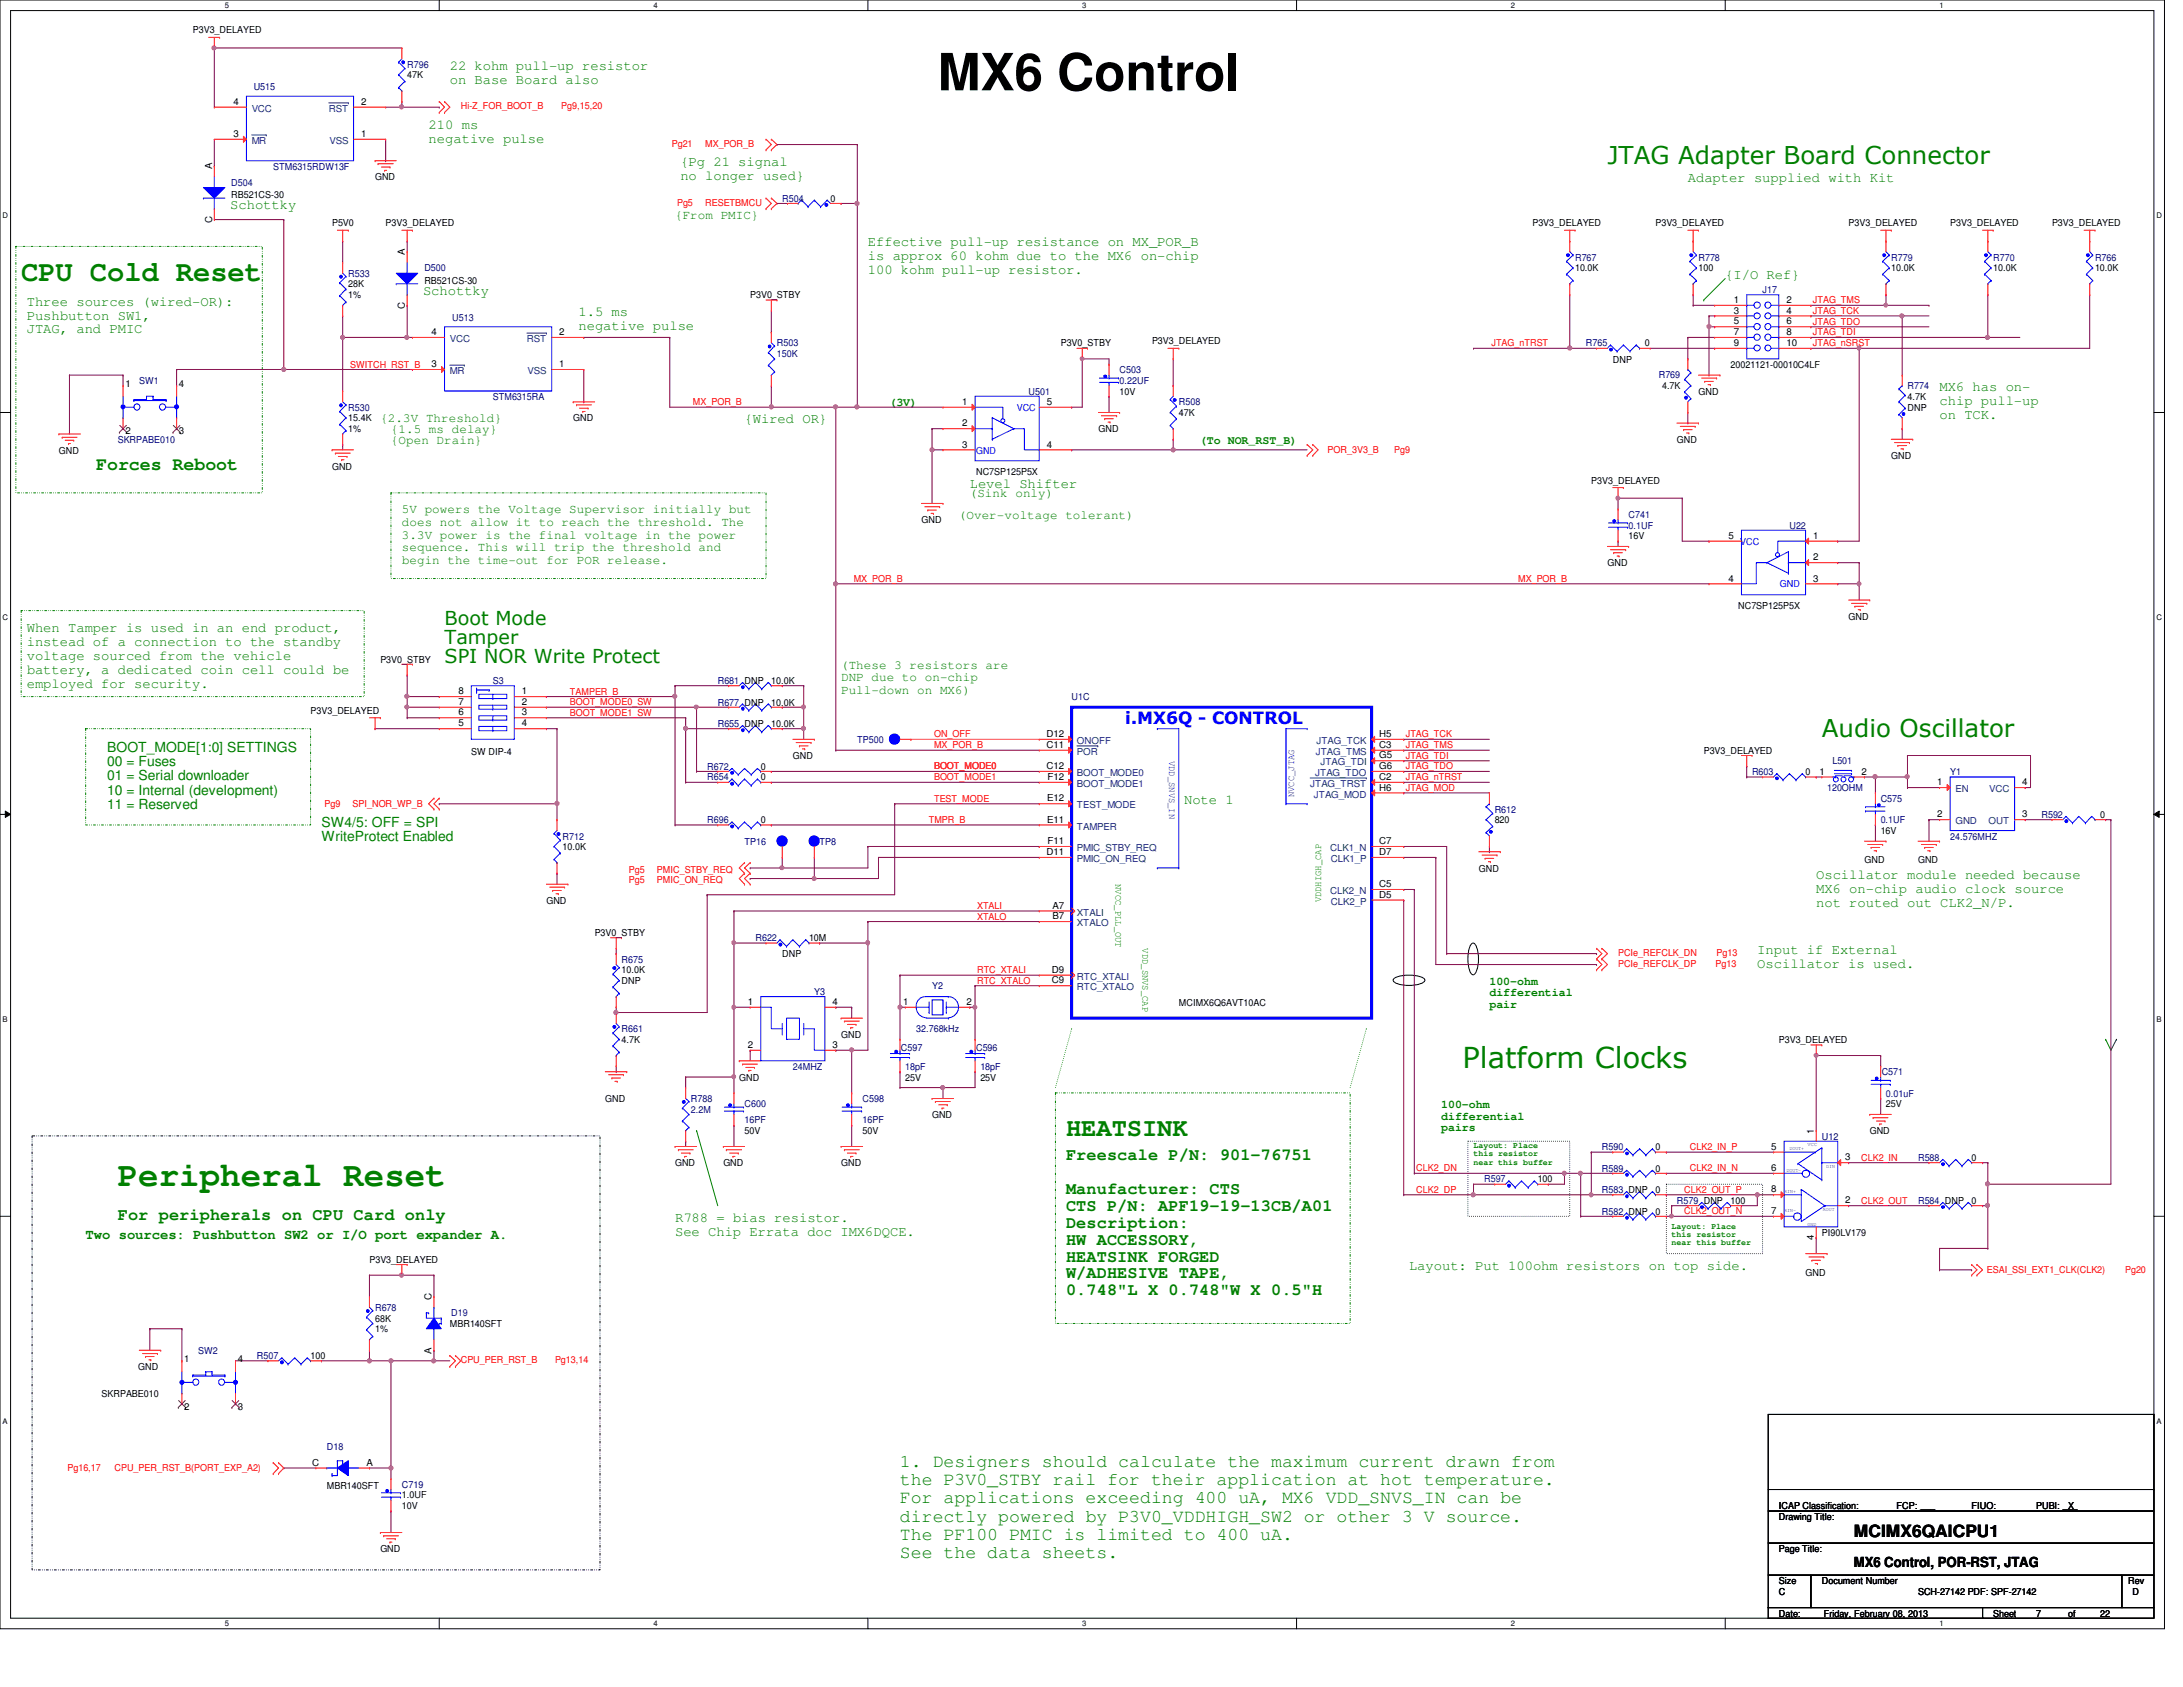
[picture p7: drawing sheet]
<svg xmlns="http://www.w3.org/2000/svg" width="279mm" height="216mm" viewBox="0 0 279 216" stroke-linecap="round" stroke-linejoin="round" font-family="sans-serif">
<defs><g id="words">
<text font-size="6.6" x="120" y="11.6">MX6 Control</text>
<text font-size="4.4" fill="#008000" x="15.1" y="151.8">Peripheral Reset</text>
<g font-size="3.7" fill="#008000">
<text x="2.7" y="35.9">CPU Cold Reset</text>
<text x="187.2" y="136.7">Platform Clocks</text>
</g>
<text font-size="3.3" fill="#008000" x="136.4" y="145.3">HEATSINK</text>
<g font-size="3.1" fill="#008000">
<text x="205.7" y="21">JTAG Adapter Board Connector</text>
<text x="233.2" y="94.3">Audio Oscillator</text>
</g>
<g font-size="2.5" fill="#008000">
<text x="56.9" y="80">Boot Mode</text>
<text x="56.9" y="82.4">Tamper</text>
<text x="56.9" y="84.9">SPI NOR Write Protect</text>
</g>
<g font-size="2.3" fill="#008000">
<text x="12.3" y="60.2">Forces Reboot</text>
<text x="115.2" y="187.7">1. Designers should calculate the maximum current drawn from</text>
<text x="115.2" y="190.1">the P3V0_STBY rail for their application at hot temperature.</text>
<text x="115.2" y="192.4">For applications exceeding 400 uA, MX6 VDD_SNVS_IN can be</text>
<text x="115.2" y="194.7">directly powered by P3V0_VDDHIGH_SW2 or other 3 V source.</text>
<text x="115.2" y="197.1">The PF100 PMIC is limited to 400 uA.</text>
<text x="115.2" y="199.4">See the data sheets.</text>
</g>
<text font-size="2.2" fill="#00f" x="144" y="92.7">i.MX6Q - CONTROL</text>
<g font-size="2.2" fill="#008000">
<text x="136.4" y="148.5">Freescale P/N: 901-76751</text>
<text x="136.4" y="152.8">Manufacturer: CTS</text>
<text x="136.4" y="155">CTS P/N: APF19-19-13CB/A01</text>
<text x="15.1" y="156.1">For peripherals on CPU Card only</text>
<text x="136.4" y="157.1">Description:</text>
<text x="136.4" y="159.3">HW ACCESSORY,</text>
<text x="136.4" y="161.5">HEATSINK FORGED</text>
<text x="136.4" y="163.6">W/ADHESIVE TAPE,</text>
<text x="136.4" y="165.8">0.748&quot;L X 0.748&quot;W X 0.5&quot;H</text>
</g>
<text font-size="2.2" x="237.3" y="196.8">MCIMX6QAICPU1</text>
<g font-size="1.8" fill="#008000">
<text x="57.6" y="8.9">22 kohm pull-up resistor</text>
<text x="57.6" y="10.7">on Base Board also</text>
<text x="54.9" y="16.5">210 ms</text>
<text x="54.9" y="18.2">negative pulse</text>
<text x="87.1" y="21.3">{Pg 21 signal</text>
<text x="87.1" y="23">no longer used}</text>
<text x="216" y="23.3">Adapter supplied with Kit</text>
<text x="29.5" y="26.8">Schottky</text>
<text x="111.1" y="31.5">Effective pull-up resistance on MX_POR_B</text>
<text x="111.1" y="33.3">is approx 60 kohm due to the MX6 on-chip</text>
<text x="111.1" y="35.1">100 kohm pull-up resistor.</text>
<text x="220.8" y="35.7">{I/O Ref}</text>
<text x="3.4" y="39.1">Three sources (wired-OR):</text>
<text x="3.4" y="40.9">Pushbutton SW1,</text>
<text x="54.1" y="37.7">Schottky</text>
<text x="74" y="40.5">1.5 ms</text>
<text x="3.4" y="42.7">JTAG, and PMIC</text>
<text x="74" y="42.2">negative pulse</text>
<text x="248.2" y="50.1">MX6 has on-</text>
<text x="248.2" y="51.9">chip pull-up</text>
<text x="248.2" y="53.6">on TCK.</text>
<text x="95.3" y="54.2">{Wired OR}</text>
<text x="124.1" y="62.4">Level Shifter</text>
<text x="3.4" y="80.9">When Tamper is used in an end product,</text>
<text x="3.4" y="82.7">instead of a connection to the standby</text>
<text x="3.4" y="84.5">voltage sourced from the vehicle</text>
<text x="3.4" y="86.3">battery, a dedicated coin cell could be</text>
<text x="3.4" y="88.1">employed for security.</text>
<text x="13.7" y="96.2">BOOT_MODE[1:0] SETTINGS</text>
<text x="13.7" y="98">00 = Fuses</text>
<text x="13.7" y="99.9">01 = Serial downloader</text>
<text x="13.7" y="101.7">10 = Internal (development)</text>
<text x="13.7" y="103.5">11 = Reserved</text>
<text x="41.1" y="105.8">SW4/5: OFF = SPI</text>
<text x="41.1" y="107.7">WriteProtect Enabled</text>
<text x="151.6" y="102.9">Note 1</text>
<text x="232.5" y="112.5">Oscillator module needed because</text>
<text x="232.5" y="114.3">MX6 on-chip audio clock source</text>
<text x="232.5" y="116">not routed out CLK2_N/P.</text>
<text x="224.9" y="122.1">Input if External</text>
<text x="224.9" y="123.9">Oscillator is used.</text>
<text x="11" y="158.5">Two sources: Pushbutton SW2 or I/O port expander A.</text>
<text x="86.4" y="156.4">R788 = bias resistor.</text>
<text x="86.4" y="158.2">See Chip Errata doc IMX6DQCE.</text>
<text x="180.3" y="162.6">Layout: Put 100ohm resistors on top side.</text>
</g>
<text font-size="1.8" x="237.3" y="200.5">MX6 Control, POR-RST, JTAG</text>
<g font-size="1.6" fill="#008000">
<text x="86.4" y="28">{From PMIC}</text>
<text x="48.7" y="54.1">{2.3V Threshold}</text>
<text x="50" y="56.8">{Open Drain}</text>
<text x="50" y="55.4">{1.5 ms delay}</text>
<text x="51.4" y="65.7">5V powers the Voltage Supervisor initially but</text>
<text x="124.1" y="63.7">(Sink only)</text>
<text x="51.4" y="67.3">does not allow it to reach the threshold. The</text>
<text x="51.4" y="68.9">3.3V power is the final voltage in the power</text>
<text x="51.4" y="70.5">sequence. This will trip the threshold and</text>
<text x="122.7" y="66.4">(Over-voltage tolerant)</text>
<text x="51.4" y="72.1">begin the time-out for POR release.</text>
<text x="107.7" y="85.6">(These 3 resistors are</text>
<text x="107.7" y="87.2">DNP due to on-chip</text>
<text x="107.7" y="88.8">Pull-down on MX6)</text>
</g>
<g font-size="1.5" fill="#008000">
<text x="113.8" y="51.9">(3V)</text>
<text x="153.6" y="56.8">(To NOR_RST_B)</text>
<text x="190.6" y="126">100-ohm</text>
<text x="190.6" y="127.5">differential</text>
<text x="190.6" y="129">pair</text>
<text x="184.4" y="141.8">100-ohm</text>
<text x="184.4" y="143.3">differential</text>
<text x="184.4" y="144.8">pairs</text>
</g>
<g font-size="1.2">
<text x="24.7" y="4.3">P3V3_DELAYED</text>
<text x="52.1" y="10">47K</text>
<text x="29.9" y="13.4">4</text>
<text x="29.9" y="17.5">3</text>
<text x="46.2" y="13.4">2</text>
<text x="46.2" y="17.5">1</text>
<text x="27.1" y="21.6" transform="rotate(-90 27.1 21.6)">A</text>
<text x="48" y="23.1">GND</text>
<text x="27.1" y="28.6" transform="rotate(-90 27.1 28.6)">C</text>
<text x="29.6" y="25.4">RB521CS-30</text>
<text x="42.5" y="29">P5V0</text>
<text x="49.4" y="29">P3V3_DELAYED</text>
<text x="106.3" y="25.8">0</text>
<text x="196.1" y="29">P3V3_DELAYED</text>
<text x="211.9" y="29">P3V3_DELAYED</text>
<text x="236.6" y="29">P3V3_DELAYED</text>
<text x="249.6" y="29">P3V3_DELAYED</text>
<text x="262.6" y="29">P3V3_DELAYED</text>
<text x="51.8" y="32.6" transform="rotate(-90 51.8 32.6)">A</text>
<text x="201.6" y="34.7">10.0K</text>
<text x="217.4" y="34.7">100</text>
<text x="242.1" y="34.7">10.0K</text>
<text x="255.1" y="34.7">10.0K</text>
<text x="268.1" y="34.7">10.0K</text>
<text x="44.6" y="36.8">28K</text>
<text x="44.6" y="38.1">1%</text>
<text x="51.8" y="39.6" transform="rotate(-90 51.8 39.6)">C</text>
<text x="54.3" y="36.4">RB521CS-30</text>
<text x="96" y="38.1">P3V0_STBY</text>
<text x="221.9" y="38.8">1</text>
<text x="221.9" y="40.1">3</text>
<text x="221.9" y="41.5">5</text>
<text x="228.6" y="38.8">2</text>
<text x="228.6" y="40.1">4</text>
<text x="228.6" y="41.5">6</text>
<text x="55.2" y="42.9">4</text>
<text x="55.2" y="47">3</text>
<text x="71.6" y="42.9">2</text>
<text x="71.6" y="47">1</text>
<text x="135.8" y="44.3">P3V0_STBY</text>
<text x="147.4" y="44.1">P3V3_DELAYED</text>
<text x="206.4" y="46.4">DNP</text>
<text x="210.5" y="44.3">0</text>
<text x="221.5" y="47.1">20021121-00010C4LF</text>
<text x="221.9" y="42.9">7</text>
<text x="221.9" y="44.3">9</text>
<text x="228.6" y="42.9">8</text>
<text x="228.6" y="44.3">10</text>
<text x="16" y="49.5">1</text>
<text x="22.9" y="49.5">4</text>
<text x="44.6" y="53.9">15.4K</text>
<text x="73.4" y="53.9">GND</text>
<text x="123.1" y="51.8">1</text>
<text x="134" y="51.8">5</text>
<text x="143.3" y="50.5">10V</text>
<text x="150.9" y="53.3">47K</text>
<text x="212.7" y="49.8">4.7K</text>
<text x="217.4" y="50.5">GND</text>
<text x="244.1" y="51.2">4.7K</text>
<text x="244.1" y="52.6">DNP</text>
<text x="7.5" y="58">GND</text>
<text x="16" y="55.6">2</text>
<text x="22.9" y="55.6">3</text>
<text x="44.6" y="55.3">1%</text>
<text x="123.1" y="54.6">2</text>
<text x="123.1" y="57.3">3</text>
<text x="134" y="57.3">4</text>
<text x="140.6" y="55.3">GND</text>
<text x="214.6" y="56.7">GND</text>
<text x="242.1" y="58.7">GND</text>
<text x="42.5" y="60.1">GND</text>
<text x="124.9" y="60.8">NC7SP125P5X</text>
<text x="203.7" y="61.9">P3V3_DELAYED</text>
<text x="117.9" y="67">GND</text>
<text x="208.4" y="69">16V</text>
<text x="221.2" y="69">5</text>
<text x="232.1" y="69">1</text>
<text x="232.1" y="71.7">2</text>
<text x="205.7" y="72.4">GND</text>
<text x="221.2" y="74.4">4</text>
<text x="222.5" y="77.9">NC7SP125P5X</text>
<text x="232.1" y="74.4">3</text>
<text x="236.6" y="79.3">GND</text>
<text x="48.7" y="84.8">P3V0_STBY</text>
<text x="58.7" y="88.9">8</text>
<text x="66.8" y="88.9">1</text>
<text x="98.7" y="87.5">10.0K</text>
<text x="39.8" y="91.4">P3V3_DELAYED</text>
<text x="58.7" y="93">5</text>
<text x="58.7" y="90.2">7</text>
<text x="58.7" y="91.6">6</text>
<text x="66.8" y="90.2">2</text>
<text x="66.8" y="91.6">3</text>
<text x="66.8" y="93">4</text>
<text x="98.7" y="90.3">10.0K</text>
<text x="98.7" y="93">10.0K</text>
<text x="133.9" y="95.7">C11</text>
<text x="133.9" y="94.3">D12</text>
<text x="176.5" y="94.3">H5</text>
<text x="176.5" y="95.7">C3</text>
<text x="60.3" y="96.6">SW DIP-4</text>
<text x="97.4" y="99.9">0</text>
<text x="97.4" y="98.5">0</text>
<text x="101.5" y="97.2">GND</text>
<text x="133.9" y="98.4">C12</text>
<text x="134.1" y="99.8">F12</text>
<text x="176.5" y="97.1">G5</text>
<text x="176.5" y="98.4">G6</text>
<text x="176.5" y="99.8">C2</text>
<text x="176.5" y="101.2">H6</text>
<text x="218.1" y="96.4">P3V3_DELAYED</text>
<text x="231.1" y="99.2">0</text>
<text x="232.9" y="99.1">1</text>
<text x="238.3" y="99.1">2</text>
<text x="247.9" y="100.5">1</text>
<text x="258.8" y="100.5">4</text>
<text x="97.4" y="105.4">0</text>
<text x="134" y="102.6">E12</text>
<text x="134" y="105.3">E11</text>
<text x="191.3" y="105.4">820</text>
<text x="240.7" y="106.7">16V</text>
<text x="247.9" y="104.6">2</text>
<text x="258.8" y="104.6">3</text>
<text x="268.8" y="104.7">0</text>
<text x="72" y="108.8">10.0K</text>
<text x="133.9" y="109.4">D11</text>
<text x="134.1" y="108">F11</text>
<text x="176.5" y="109.4">D7</text>
<text x="176.5" y="108">C7</text>
<text x="176.5" y="113.5">C5</text>
<text x="189.3" y="111.5">GND</text>
<text x="238.6" y="110.4">GND</text>
<text x="245.5" y="110.4">GND</text>
<text x="69.9" y="115.7">GND</text>
<text x="76.1" y="119.8">P3V0_STBY</text>
<text x="134.7" y="117.6">B7</text>
<text x="134.7" y="116.3">A7</text>
<text x="176.5" y="114.9">D5</text>
<text x="79.5" y="124.6">10.0K</text>
<text x="79.5" y="125.9">DNP</text>
<text x="100.1" y="122.5">DNP</text>
<text x="103.5" y="120.4">10M</text>
<text x="134.6" y="124.5">D9</text>
<text x="134.6" y="125.9">C9</text>
<text x="95.7" y="128.6">1</text>
<text x="106.6" y="128.6">4</text>
<text x="115.6" y="128.6">1</text>
<text x="123.7" y="128.6">2</text>
<text x="150.9" y="128.7">MCIMX6Q6AVT10AC</text>
<text x="79.5" y="133.5">4.7K</text>
<text x="95.7" y="134.1">2</text>
<text x="106.6" y="134.1">3</text>
<text x="107.7" y="132.8">GND</text>
<text x="227.7" y="133.5">P3V3_DELAYED</text>
<text x="77.5" y="141">GND</text>
<text x="94.6" y="138.3">GND</text>
<text x="115.9" y="138.3">25V</text>
<text x="119.3" y="143.1">GND</text>
<text x="125.5" y="138.3">25V</text>
<text x="241.4" y="141.7">25V</text>
<text x="86.4" y="149.3">GND</text>
<text x="92.6" y="149.3">GND</text>
<text x="95.3" y="145.2">50V</text>
<text x="107.7" y="149.3">GND</text>
<text x="110.4" y="145.2">50V</text>
<text x="211.9" y="147.2">0</text>
<text x="211.9" y="149.9">0</text>
<text x="226.7" y="147.2">5</text>
<text x="226.7" y="149.9">6</text>
<text x="232.2" y="145.1" transform="rotate(-90 232.2 145.1)">1</text>
<text x="236.2" y="148.5">3</text>
<text x="239.3" y="145.2">GND</text>
<text x="252.3" y="148.6">0</text>
<text x="196.8" y="151.3">100</text>
<text x="211.9" y="155.4">0</text>
<text x="211.9" y="152.7">0</text>
<text x="221.5" y="154.1">100</text>
<text x="226.7" y="155.4">7</text>
<text x="226.7" y="152.6">8</text>
<text x="236.2" y="154">2</text>
<text x="252.3" y="154.1">0</text>
<text x="47.3" y="161.6">P3V3_DELAYED</text>
<text x="232.2" y="158.7" transform="rotate(-90 232.2 158.7)">4</text>
<text x="233.2" y="158.2">PI90LV179</text>
<text x="55.2" y="166.3" transform="rotate(-90 55.2 166.3)">C</text>
<text x="231.1" y="163.2">GND</text>
<text x="39.8" y="173.9">100</text>
<text x="48" y="169.2">68K</text>
<text x="48" y="170.5">1%</text>
<text x="55.2" y="173.3" transform="rotate(-90 55.2 173.3)">A</text>
<text x="57.6" y="169.8">MBR140SFT</text>
<text x="13" y="178.7">SKRPABE010</text>
<text x="17.7" y="175.3">GND</text>
<text x="23.6" y="174.3">1</text>
<text x="30.4" y="174.3">4</text>
<text x="23.6" y="180.4">2</text>
<text x="30.4" y="180.4">3</text>
<text x="40" y="187.6">C</text>
<text x="41.8" y="190.5">MBR140SFT</text>
<text x="46.9" y="187.6">A</text>
<text x="51.4" y="191.8">1.0UF</text>
<text x="51.4" y="193.2">10V</text>
<text x="227.7" y="194.5">Drawing Title:</text>
<text x="227.7" y="193.2">ICAP Classification:</text>
<text x="242.7" y="193.2">FCP: ___</text>
<text x="252.3" y="193.2">FIUO:</text>
<text x="260.6" y="193.2">PUBI: ___</text>
<text x="264.7" y="193.2">X</text>
<text x="48.7" y="198.6">GND</text>
<text x="227.7" y="202.7">Size</text>
<text x="227.7" y="198.6">Page Title:</text>
<text x="233.2" y="202.7">Document Number</text>
<text x="272.4" y="202.7">Rev</text>
<text x="227.7" y="206.9">Date:</text>
<text x="227.7" y="204.1">C</text>
<text x="233.4" y="206.9">Friday, February 08, 2013</text>
<text x="245.5" y="204.1">SCH-27142 PDF: SPF-27142</text>
<text x="255.1" y="206.9">Sheet</text>
<text x="260.6" y="206.9">7</text>
<text x="264.7" y="206.9">of</text>
<text x="268.8" y="206.9">22</text>
<text x="272.9" y="204.1">D</text>
</g>
<g font-size="1.2" fill="#000080">
<text x="32.5" y="11.6">U515</text>
<text x="52.1" y="8.7">R796</text>
<text x="29.6" y="23.7">D504</text>
<text x="35" y="21.7">STM6315RDW13F</text>
<text x="100.1" y="25.8">R504</text>
<text x="44.6" y="35.4">R533</text>
<text x="54.3" y="34.7">D500</text>
<text x="201.6" y="33.4">R767</text>
<text x="217.4" y="33.4">R778</text>
<text x="242.1" y="33.4">R779</text>
<text x="255.1" y="33.4">R770</text>
<text x="268.1" y="33.4">R766</text>
<text x="57.9" y="41">U513</text>
<text x="225.6" y="37.5">J17</text>
<text x="99.4" y="44.3">R503</text>
<text x="99.4" y="45.7">150K</text>
<text x="143.3" y="47.8">C503</text>
<text x="203" y="44.3">R765</text>
<text x="17.8" y="49.1">SW1</text>
<text x="44.6" y="52.6">R530</text>
<text x="63.1" y="51.2">STM6315RA</text>
<text x="131.7" y="50.5">U501</text>
<text x="143.3" y="49.1">0.22UF</text>
<text x="150.9" y="51.9">R508</text>
<text x="212.3" y="48.4">R769</text>
<text x="244.1" y="49.8">R774</text>
<text x="15.1" y="56.7">SKRPABE010</text>
<text x="208.4" y="66.3">C741</text>
<text x="208.4" y="67.6">0.1UF</text>
<text x="229" y="67.6">U22</text>
<text x="63.1" y="87.5">S3</text>
<text x="91.9" y="87.5">R681 DNP</text>
<text x="137.2" y="89.6">U1C</text>
<text x="91.9" y="90.3">R677 DNP</text>
<text x="91.9" y="93">R655 DNP</text>
<text x="109.7" y="95.1">TP500</text>
<text x="90.5" y="99.9">R654</text>
<text x="90.5" y="98.5">R672</text>
<text x="224.2" y="99.2">R603</text>
<text x="233.8" y="101.3">120OHM</text>
<text x="234.5" y="97.8">L501</text>
<text x="249.6" y="99.2">Y1</text>
<text x="72" y="107.4">R712</text>
<text x="90.5" y="105.4">R696</text>
<text x="191.3" y="104">R612</text>
<text x="240.7" y="102.6">C575</text>
<text x="240.7" y="105.4">0.1UF</text>
<text x="249.6" y="107.4">24.576MHZ</text>
<text x="261.3" y="104.7">R592</text>
<text x="95.3" y="108.1">TP16</text>
<text x="104.9" y="108.1">TP8</text>
<text x="79.5" y="123.2">R675</text>
<text x="96.7" y="120.4">R622</text>
<text x="104.2" y="127.3">Y3</text>
<text x="119.3" y="126.6">Y2</text>
<text x="79.5" y="132.1">R661</text>
<text x="101.5" y="136.9">24MHZ</text>
<text x="115.3" y="134.5">C597</text>
<text x="115.9" y="136.9">18pF</text>
<text x="117.3" y="132.1">32.768kHz</text>
<text x="124.9" y="134.5">C596</text>
<text x="125.5" y="136.9">18pF</text>
<text x="240.8" y="137.6">C571</text>
<text x="88.4" y="141">R788</text>
<text x="88.4" y="142.4">2.2M</text>
<text x="95.3" y="141.7">C600</text>
<text x="95.3" y="143.8">16PF</text>
<text x="110.4" y="141">C598</text>
<text x="110.4" y="143.8">16PF</text>
<text x="241.4" y="140.3">0.01uF</text>
<text x="205" y="147.2">R590</text>
<text x="205" y="149.9">R589</text>
<text x="233.2" y="145.8">U12</text>
<text x="245.5" y="148.6">R588</text>
<text x="189.9" y="151.3">R597</text>
<text x="205" y="155.4">R582 DNP</text>
<text x="205" y="152.7">R583 DNP</text>
<text x="214.6" y="154.1">R579 DNP</text>
<text x="245.5" y="154.1">R584 DNP</text>
<text x="48" y="167.8">R678</text>
<text x="25.4" y="173.3">SW2</text>
<text x="32.9" y="173.9">R507</text>
<text x="57.7" y="168.4">D19</text>
<text x="41.8" y="185.6">D18</text>
<text x="51.4" y="190.4">C719</text>
</g>
<g font-size="1.2" fill="#004080">
<text x="32.2" y="14.3">VCC</text>
<text x="42.1" y="14.3">RST</text>
<text x="32.2" y="18.4">MR</text>
<text x="42.2" y="18.4">VSS</text>
<text x="57.6" y="43.8">VCC</text>
<text x="57.6" y="47.9">MR</text>
<text x="67.4" y="43.8">RST</text>
<text x="67.5" y="47.9">VSS</text>
<text x="137.8" y="95.2">ONOFF</text>
<text x="168.5" y="95.2">JTAG_TCK</text>
<text x="137.8" y="99.3">BOOT_MODE0</text>
<text x="137.8" y="100.7">BOOT_MODE1</text>
<text x="137.8" y="96.6">POR</text>
<text x="167.7" y="100.7">JTAG_TRST</text>
<text x="168.3" y="99.3">JTAG_TDO</text>
<text x="168.4" y="96.6">JTAG_TMS</text>
<text x="169" y="98">JTAG_TDI</text>
<text x="250.3" y="101.4">EN</text>
<text x="254.6" y="101.4">VCC</text>
<text x="137.8" y="103.5">TEST_MODE</text>
<text x="137.8" y="106.2">TAMPER</text>
<text x="168.1" y="102.1">JTAG_MOD</text>
<text x="250.3" y="105.5">GND</text>
<text x="254.5" y="105.5">OUT</text>
<text x="137.8" y="108.9">PMIC_STBY_REQ</text>
<text x="137.8" y="110.3">PMIC_ON_REQ</text>
<text x="170.3" y="108.9">CLK1_N</text>
<text x="170.3" y="110.3">CLK1_P</text>
<text x="137.8" y="118.5">XTALO</text>
<text x="137.8" y="117.2">XTALI</text>
<text x="170.3" y="114.4">CLK2_N</text>
<text x="170.3" y="115.8">CLK2_P</text>
<text x="137.8" y="125.4">RTC_XTALI</text>
<text x="137.8" y="126.7">RTC_XTALO</text>
</g>
<g font-size="1.2" fill="#f00">
<text x="59" y="14">Hi-Z_FOR_BOOT_B</text>
<text x="71.8" y="14">Pg9,15,20</text>
<text x="86" y="18.8">Pg21</text>
<text x="90.3" y="18.8">MX_POR_B</text>
<text x="86.7" y="26.4">Pg5</text>
<text x="90.3" y="26.4">RESETBMCU</text>
<text x="232" y="40.2">JTAG_TCK</text>
<text x="232" y="41.6">JTAG_TDO</text>
<text x="232" y="38.8">JTAG_TMS</text>
<text x="44.8" y="47">SWITCH_RST_B</text>
<text x="190.9" y="44.3">JTAG_nTRST</text>
<text x="232" y="42.9">JTAG_TDI</text>
<text x="232" y="44.3">JTAG_nSRST</text>
<text x="88.7" y="51.9">MX_POR_B</text>
<text x="169.9" y="57.9">POR_3V3_B</text>
<text x="178.4" y="57.9">Pg9</text>
<text x="109.3" y="74.5">MX_POR_B</text>
<text x="194.3" y="74.5">MX_POR_B</text>
<text x="72.9" y="88.9">TAMPER_B</text>
<text x="72.9" y="90.3">BOOT_MODE0_SW</text>
<text x="72.9" y="91.6">BOOT_MODE1_SW</text>
<text x="119.5" y="94.4">ON_OFF</text>
<text x="119.5" y="95.8">MX_POR_B</text>
<text x="179.9" y="94.4">JTAG_TCK</text>
<text x="179.9" y="95.8">JTAG_TMS</text>
<text x="119.5" y="98.5">BOOT_MODE0</text>
<text x="119.5" y="99.9">BOOT_MODE1</text>
<text x="179.9" y="97.1">JTAG_TDI</text>
<text x="179.9" y="98.5">JTAG_TDO</text>
<text x="179.9" y="99.9">JTAG_nTRST</text>
<text x="179.9" y="101.2">JTAG_MOD</text>
<text x="41.5" y="103.3">Pg9</text>
<text x="45.1" y="103.3">SPI_NOR_WP_B</text>
<text x="118.9" y="105.3">TMPR_B</text>
<text x="119.5" y="102.6">TEST_MODE</text>
<text x="80.5" y="111.7">Pg5</text>
<text x="80.5" y="113">Pg5</text>
<text x="84.1" y="111.7">PMIC_STBY_REQ</text>
<text x="84.1" y="113">PMIC_ON_REQ</text>
<text x="125.1" y="116.3">XTALI</text>
<text x="125.1" y="117.7">XTALO</text>
<text x="125.1" y="125.9">RTC_XTALO</text>
<text x="125.1" y="124.5">RTC_XTALI</text>
<text x="207.1" y="122.4">PCIe_REFCLK_DN</text>
<text x="207.1" y="123.7">PCIe_REFCLK_DP</text>
<text x="219.6" y="123.7">Pg13</text>
<text x="219.7" y="122.4">Pg13</text>
<text x="181.3" y="149.9">CLK2_DN</text>
<text x="216.3" y="149.9">CLK2_IN_N</text>
<text x="216.3" y="147.2">CLK2_IN_P</text>
<text x="238.2" y="148.5">CLK2_IN</text>
<text x="181.3" y="152.7">CLK2_DP</text>
<text x="215.6" y="152.7">CLK2_OUT_P</text>
<text x="215.6" y="155.4">CLK2_OUT_N</text>
<text x="238.2" y="154.1">CLK2_OUT</text>
<text x="254.3" y="162.9">ESAI_SSI_EXT1_CLK(CLK2)</text>
<text x="272" y="162.9">Pg20</text>
<text x="59" y="174.5">CPU_PER_RST_B</text>
<text x="71" y="174.5">Pg13,14</text>
<text x="8.6" y="188.2">Pg16,17</text>
<text x="14.6" y="188.2">CPU_PER_RST_B(PORT_EXP_A2)</text>
</g>
<g font-size="1.2" fill="#00f">
<text x="130.1" y="52.6">VCC</text>
<text x="124.9" y="58">GND</text>
<text x="222.7" y="69.7">VCC</text>
<text x="227.8" y="75.2">GND</text>
<text x="149.6" y="97.4" transform="rotate(90 149.6 97.4)">VDD_SNVS_IN</text>
<text x="165.7" y="102" transform="rotate(-90 165.7 102)">NVCC_JTAG</text>
</g>
<g font-size="1.2" fill="#008000">
<text x="142.8" y="113.2" transform="rotate(90 142.8 113.2)">NVCC_PLL_OUT</text>
<text x="169.1" y="115.5" transform="rotate(-90 169.1 115.5)">VDDHIGH_CAP</text>
<text x="146.2" y="121.4" transform="rotate(90 146.2 121.4)">VDD_SNVS_CAP</text>
</g>
<g font-size="1.1" fill="#008000">
<text x="188.6" y="146.9">Layout: Place</text>
<text x="188.6" y="148">this resistor</text>
<text x="188.6" y="149.1">near this buffer</text>
<text x="214" y="157.2">Layout: Place</text>
<text x="214" y="158.3">this resistor</text>
<text x="214" y="159.3">near this buffer</text>
</g>
<g font-size="1">
<text x="28.8" y="1">5</text>
<text x="83.7" y="1">4</text>
<text x="138.5" y="1">3</text>
<text x="193.4" y="1">2</text>
<text x="248.2" y="1">1</text>
<text x=".3" y="27.9">D</text>
<text x="276" y="27.9">D</text>
<text x=".3" y="79.4">C</text>
<text x="276" y="79.4">C</text>
<text x=".3" y="130.8">B</text>
<text x="276" y="130.8">B</text>
<text x=".3" y="182.2">A</text>
<text x="276" y="182.2">A</text>
<text x="28.8" y="208.1">5</text>
<text x="83.7" y="208.1">4</text>
<text x="138.5" y="208.1">3</text>
<text x="193.4" y="208.1">2</text>
<text x="248.2" y="208.1">1</text>
</g>
<g font-size=".7" fill="#00f">
<text x="228.6" y="149.9">DOUT-</text>
<text x="229" y="147.2">DOUT+</text>
<text x="231.4" y="146.6">VCC</text>
<text x="233.7" y="149.5">DIN</text>
<text x="228.3" y="152.7">RIN+</text>
<text x="228.3" y="155.2">RIN-</text>
<text x="233.3" y="155">ROUT</text>
<text x="231.4" y="156.9">GND</text>
</g>
</g></defs>
<path d="M0 0h277v208.4h-277zM1.4 1.4h274.3v205.7h-274.3z" fill="none" stroke="#000" stroke-width=".13"/>
<g fill="#fff">
<path d="M28.8 .1h.5v1.1h-.5z"/>
<path d="M28.8 207.2h.5v1.1h-.5z"/>
</g>
<path d="M56.2 0v1.4M56.2 207.1v1.3" fill="none" stroke="#000" stroke-width=".13"/>
<g fill="#fff">
<path d="M83.7 .1h.5v1.1h-.5z"/>
<path d="M83.7 207.2h.5v1.1h-.5z"/>
</g>
<path d="M111.1 0v1.4M111.1 207.1v1.3" fill="none" stroke="#000" stroke-width=".13"/>
<g fill="#fff">
<path d="M138.5 .1h.6v1.1h-.6z"/>
<path d="M138.5 207.2h.6v1.1h-.6z"/>
</g>
<path d="M165.9 0v1.4M165.9 207.1v1.3" fill="none" stroke="#000" stroke-width=".13"/>
<g fill="#fff">
<path d="M193.4 .1h.5v1.1h-.5z"/>
<path d="M193.4 207.2h.5v1.1h-.5z"/>
</g>
<path d="M220.8 0v1.4M220.8 207.1v1.3" fill="none" stroke="#000" stroke-width=".13"/>
<g fill="#fff">
<path d="M248.2 .1h.6v1.1h-.6z"/>
<path d="M248.2 207.2h.6v1.1h-.6z"/>
<path d="M.3 27.1h.8v1.1h-.8z"/>
<path d="M276 27.1h.7v1.1h-.7z"/>
<path d="M.3 78.5h.8v1.1h-.8z"/>
<path d="M276 78.5h.7v1.1h-.7z"/>
</g>
<path d="M0 52.8h1.4M275.7 52.8h1.3" fill="none" stroke="#000" stroke-width=".13"/>
<g fill="#fff">
<path d="M.3 129.9h.7v1.1h-.7z"/>
<path d="M276 129.9h.6v1.1h-.6z"/>
</g>
<path d="M0 104.2h1.4M.7 103.8l.7 .4-.7 .4zM275.7 104.2l.7-.4v.8zM275.7 104.2h1.3" fill="none" stroke="#000" stroke-width=".13"/>
<path d="M.7 103.8l.7 .4-.7 .4zM275.7 104.2l.7-.4v.8z" fill="#000"/>
<g fill="#fff">
<path d="M.3 181.4h.7v1.1h-.7z"/>
<path d="M276 181.4h.6v1.1h-.6z"/>
</g>
<path d="M178.4 125.2a4.5 4.5 0 0 1 3.9 0l.1 .2a1.46 1.46 0 0 1-1.4 .7 4.1 4.1 0 0 1-2.6-.4l-.1-.3zM188.3 120.8l.3-.1a1.5 1.5 0 0 1 .6 1.4 4.1 4.1 0 0 1-.4 2.6l-.2 .1a1.46 1.46 0 0 1-.7-1.4 4.1 4.1 0 0 1 .4-2.6zM0 155.7h1.4M275.7 155.7h1.3" fill="none" stroke="#000" stroke-width=".13"/>
<path d="M4.1 145.4h72.7v55.5h-72.7z" fill="none" stroke="#000" stroke-width=".13" stroke-dasharray=".3 .3 0 .3 0 .3"/>
<path d="M2 31.5h31.6v31.6h-31.6zM2.7 78.1h43.9v11.1h-43.9zM50 63.1h48v10.9h-48zM11 93.3h28.8v12.3h-28.8zM135.1 139.9h37.7v29.5h-37.7z" fill="none" stroke="#008000" stroke-width=".13" stroke-dasharray=".3 .3 0 .3 0 .3"/>
<path d="M187.9 146h13v9.7h-13zM213.3 151.6h12.3v8.8h-12.3z" fill="none" stroke="#000" stroke-width=".13" stroke-dasharray="0 .3"/>
<path d="M218.1 38.4h.1M220.8 35.6l-2.7 2.8M269.5 133h.1M269.5 133l.7 1.4M89.2 144.7h.1M89.2 144.7l2.7 9.6" fill="none" stroke="#008000" stroke-width=".13"/>
<path d="M135.1 139.2l2.1-7.5M137.2 131.7h.1M172.8 139.2l2.1-7.5M174.9 131.7h.1" fill="none" stroke="#008000" stroke-width=".13" stroke-dasharray="0 .3"/>
<path d="M270.9 133h.1M270.9 133l-.7 1.4" fill="none" stroke="#004040" stroke-width=".13"/>
<path d="M86.4 89.2h.1M86.4 89.2v16.4M179.7 94.6h.1M179.7 96h.1M179.7 97.4h.1M179.7 98.7h.1M179.7 94.6h10.9M179.7 96h10.9M179.7 97.4h10.9M179.7 98.7h10.9M179.7 100.1h.1M179.7 100.1h10.9" fill="none" stroke="#800040" stroke-width=".13"/>
<circle cx="86.4" cy="89.1" r=".26" fill="#f0f"/>
<circle cx="86.4" cy="89.1" r=".26" fill="none" stroke="#f0f" stroke-width=".13"/>
<path d="M86.4 105.6h.1M86.4 105.6h5.5M224.9 152.9h.1M224.9 152.9v1.4" fill="none" stroke="#800040" stroke-width=".13"/>
<circle cx="224.9" cy="152.9" r=".26" fill="#f0f"/>
<circle cx="224.9" cy="152.9" r=".26" fill="none" stroke="#f0f" stroke-width=".13"/>
<path d="M188.6 151.6h.1M188.6 151.6v1.3M200.2 150.2h.1M200.2 150.2v1.4M213.3 152.9h.1M213.3 152.9h11.6" fill="none" stroke="#800040" stroke-width=".13"/>
<path d="M200 150l.2-.1 .2 .1v.3l-.2 .1-.2-.1z" fill-rule="evenodd" fill="#f0f"/>
<path d="M200 150l.2-.1 .2 .1v.3l-.2 .1-.2-.1z" fill="none" stroke="#f0f" stroke-width=".13"/>
<path d="M179.7 152.9h.1M179.7 152.9h8.9M181 150.2h.1M181 150.2h19.2M214 155.7h.1M214 155.7h13" fill="none" stroke="#800040" stroke-width=".13"/>
<path d="M213.8 155.5h.3l.1 .1-.1 .2-.2 .1-.1-.1z" fill-rule="evenodd" fill="#f0f"/>
<path d="M213.8 155.5h.3l.1 .1-.1 .2-.2 .1-.1-.1z" fill="none" stroke="#f0f" stroke-width=".13"/>
<path d="M116.6 94.6h.1M116.6 94.6h16.4" fill="none" stroke="#ff8000" stroke-width=".13"/>
<path d="M120.7 139.2h.1M120.7 139.2h4.1M124.8 126.2h.1M124.8 128.9h.1M124.8 126.2h8.2M124.8 128.9v4.1" fill="none" stroke="#800040" stroke-width=".13"/>
<path d="M124.6 128.7h.2l.2 .1-.1 .3-.1 .1-.2-.1z" fill-rule="evenodd" fill="#f0f"/>
<path d="M124.6 128.7h.2l.2 .1-.1 .3-.1 .1-.2-.1z" fill="none" stroke="#f0f" stroke-width=".13"/>
<path d="M115.2 124.8h.1M115.2 128.9h.1M115.2 124.8h17.8M115.2 128.9v4.1" fill="none" stroke="#800040" stroke-width=".13"/>
<circle cx="115.2" cy="128.9" r=".26" fill="#f0f"/>
<circle cx="115.2" cy="128.9" r=".26" fill="none" stroke="#f0f" stroke-width=".13"/>
<path d="M114.5 102.9h.1M114.5 102.9h18.5M93.9 128.9h.1M93.9 128.9h2.1" fill="none" stroke="#800040" stroke-width=".13"/>
<path d="M93.7 128.7h.2l.2 .1v.3l-.2 .1-.2-.1z" fill-rule="evenodd" fill="#f0f"/>
<path d="M93.7 128.7h.2l.2 .1v.3l-.2 .1-.2-.1z" fill="none" stroke="#f0f" stroke-width=".13"/>
<path d="M93.9 116.6h.1M93.9 116.6v12.3M93.9 116.6h39.1M111.1 117.9h.1M111.1 117.9v2.8h-6.2M93.9 120.7h.1M104.9 120.7h.1M93.9 144h.1M93.9 144v2.7" fill="none" stroke="#800040" stroke-width=".13"/>
<path d="M110.9 120.5l.1-.1 .3 .1-.1 .3-.2 .1-.1-.1z" fill-rule="evenodd" fill="#f0f"/>
<path d="M110.9 120.5l.1-.1 .3 .1-.1 .3-.2 .1-.1-.1z" fill="none" stroke="#f0f" stroke-width=".13"/>
<path d="M93.9 137.8h.1M93.9 137.8v2.1" fill="none" stroke="#800040" stroke-width=".13"/>
<path d="M93.7 137.6l.2-.1 .2 .2v.3h-.2h-.2z" fill-rule="evenodd" fill="#f0f"/>
<path d="M93.7 137.6l.2-.1 .2 .2v.3h-.2h-.2z" fill="none" stroke="#f0f" stroke-width=".13"/>
<path d="M93.9 120.7h.1M93.9 120.7h4.1" fill="none" stroke="#800040" stroke-width=".13"/>
<path d="M93.7 120.5l.2-.1 .2 .1v.3l-.2 .1-.2-.1z" fill-rule="evenodd" fill="#f0f"/>
<path d="M93.7 120.5l.2-.1 .2 .1v.3l-.2 .1-.2-.1z" fill="none" stroke="#f0f" stroke-width=".13"/>
<g fill="none" stroke="#800040" stroke-width=".13">
<path d="M87.8 100.1h.1M87.8 100.1h4.1M111.1 117.9h.1M111.1 117.9h21.9M179.7 101.5h.1M179.7 115.2h.1M179.7 113.8h.1M179.7 101.5h10.9M179.7 115.2v37.7M179.7 113.8h1.3M181 113.8h.1M181 113.8v36.4"/>
<path d="M202.3 150.2h.1M202.3 150.2h4.1M202.3 150.2v5.5M203.7 147.4h.1M203.7 152.9h.1M203.7 147.4h2.7M203.7 152.9h2.7M203.7 147.4v5.5M213.3 150.2h.1M213.3 147.4h.1M213.3 150.2h13.7M213.3 147.4h13.7"/>
<path d="M224.9 152.9h.1M224.9 152.9h2.1"/>
</g>
<path d="M203.5 152.7h.1l.2 .1v.3l-.2 .1-.1-.1z" fill-rule="evenodd" fill="#f0f"/>
<path d="M203.5 152.7h.1l.2 .1v.3l-.2 .1-.1-.1z" fill="none" stroke="#f0f" stroke-width=".13"/>
<path d="M202.3 155.7h.1M202.3 155.7h4.1M236.6 148.8h.1M236.6 154.3h.1M236.6 148.8h10.3M236.6 154.3h10.3M254.4 151.6h.1M254.4 151.6v2.7" fill="none" stroke="#800040" stroke-width=".13"/>
<circle cx="254.4" cy="151.5" r=".26" fill="#f0f"/>
<circle cx="254.4" cy="151.5" r=".26" fill="none" stroke="#f0f" stroke-width=".13"/>
<path d="M188.6 152.9h.1M188.6 152.9h15.1" fill="none" stroke="#800040" stroke-width=".13"/>
<circle cx="188.6" cy="152.9" r=".26" fill="#f0f"/>
<circle cx="188.6" cy="152.9" r=".26" fill="none" stroke="#f0f" stroke-width=".13"/>
<path d="M200.2 150.2h.1M200.2 150.2h2.1" fill="none" stroke="#800040" stroke-width=".13"/>
<circle cx="202.3" cy="150.2" r=".26" fill="#f0f"/>
<circle cx="202.3" cy="150.2" r=".26" fill="none" stroke="#f0f" stroke-width=".13"/>
<path d="M232.5 135.1h.1M232.5 135.1h8.2M232.5 135.1v9.6" fill="none" stroke="#800040" stroke-width=".13"/>
<circle cx="232.5" cy="135.1" r=".25" fill="#f0f"/>
<circle cx="232.5" cy="135.1" r=".25" fill="none" stroke="#f0f" stroke-width=".13"/>
<path d="M47.3 163.2h.1M47.3 163.2v2.7M51.4 163.2h.1M51.4 163.2h4.1" fill="none" stroke="#800040" stroke-width=".13"/>
<circle cx="51.4" cy="163.2" r=".26" fill="#f0f"/>
<circle cx="51.4" cy="163.2" r=".26" fill="none" stroke="#f0f" stroke-width=".13"/>
<path d="M23.3 170.1h.1M23.3 170.1v4.1M47.3 174.2h.1M47.3 174.2h2.7M55.5 163.2h.1M55.5 163.2v2.7" fill="none" stroke="#800040" stroke-width=".13"/>
<circle cx="47.3" cy="174.2" r=".26" fill="#f0f"/>
<circle cx="47.3" cy="174.2" r=".26" fill="none" stroke="#f0f" stroke-width=".13"/>
<path d="M19.2 170.1h.1M19.2 170.1h4.1M55.5 172.8h.1M55.5 172.8v1.4M50 187.9h.1M50 187.9v1.4" fill="none" stroke="#800040" stroke-width=".13"/>
<circle cx="50" cy="187.9" r=".26" fill="#f0f"/>
<circle cx="50" cy="187.9" r=".26" fill="none" stroke="#f0f" stroke-width=".13"/>
<path d="M50 174.2h.1M50 174.2v13.7" fill="none" stroke="#800040" stroke-width=".13"/>
<circle cx="50" cy="174.2" r=".26" fill="#f0f"/>
<circle cx="50" cy="174.2" r=".26" fill="none" stroke="#f0f" stroke-width=".13"/>
<path d="M55.5 174.2h.1M55.5 174.2h2.1M47.3 187.9h.1M47.3 187.9h2.7M50 193.4h.1M50 193.4v2.7" fill="none" stroke="#800040" stroke-width=".13"/>
<circle cx="55.5" cy="174.2" r=".26" fill="#f0f"/>
<circle cx="55.5" cy="174.2" r=".26" fill="none" stroke="#f0f" stroke-width=".13"/>
<g fill="none" stroke="#800040" stroke-width=".13">
<path d="M115.2 137.2h.1M115.2 137.2v2M120.7 139.2h.1M120.7 139.2v1.4M124.8 137.2h.1M124.8 137.2v2M19.2 170.1h.1M19.2 170.1v2.7M30.1 174.2h.1M30.1 174.2h4.2M50 174.2h.1M50 174.2h5.5"/>
<path d="M36.3 187.9h.1M36.3 187.9h4.1"/>
</g>
<circle cx="120.6" cy="139.2" r=".26" fill="#f0f"/>
<circle cx="120.6" cy="139.2" r=".26" fill="none" stroke="#f0f" stroke-width=".13"/>
<path d="M137.2 57.6h.1M137.2 57.6h13M138.5 45.9h.1M138.5 45.9h3.4M115.2 139.2h.1M115.2 139.2h5.5" fill="none" stroke="#800040" stroke-width=".13"/>
<path d="M138.3 45.7h.3l.1 .2-.1 .2h-.1h-.2z" fill-rule="evenodd" fill="#f0f"/>
<path d="M138.3 45.7h.3l.1 .2-.1 .2h-.1h-.2z" fill="none" stroke="#f0f" stroke-width=".13"/>
<path d="M119.3 57.6h.1M119.3 57.6v6.8" fill="none" stroke="#800040" stroke-width=".13"/>
<circle cx="119.3" cy="57.6" r=".26" fill="#f0f"/>
<circle cx="119.3" cy="57.6" r=".26" fill="none" stroke="#f0f" stroke-width=".13"/>
<path d="M119.3 54.9h.1M119.3 57.6h.1M119.3 54.9h1.4M119.3 57.6h1.4M119.3 54.9v2.7M150.2 57.6h.1M150.2 57.6h17.1" fill="none" stroke="#800040" stroke-width=".13"/>
<circle cx="150.2" cy="57.6" r=".26" fill="#f0f"/>
<circle cx="150.2" cy="57.6" r=".26" fill="none" stroke="#f0f" stroke-width=".13"/>
<g fill="none" stroke="#800040" stroke-width=".13">
<path d="M8.9 48h.1M8.9 48h6.8M8.9 48v7.5M15.7 48h.1M15.7 48v1.4M109.7 52.1h.1M109.7 52.1h11M150.2 56.2h.1M150.2 56.2v1.4M98.7 98.7h.1M98.7 98.7h34.3M107 96h.1"/>
<path d="M107 96h26M98.7 100.1h.1M98.7 105.6h.1M98.7 100.1h34.3M98.7 105.6h34.3M109 128.9h.1M109 134.4h.1M109 128.9v1.4M111.1 120.7h.1M111.1 120.7v13.7h-2.1"/>
</g>
<path d="M110.9 120.5l.1-.1 .3 .1-.1 .3-.2 .1-.1-.1z" fill-rule="evenodd" fill="#f0f"/>
<path d="M110.9 120.5l.1-.1 .3 .1-.1 .3-.2 .1-.1-.1z" fill="none" stroke="#f0f" stroke-width=".13"/>
<path d="M109 134.4h.1M109 134.4v5.5" fill="none" stroke="#800040" stroke-width=".13"/>
<circle cx="109" cy="134.4" r=".26" fill="#f0f"/>
<circle cx="109" cy="134.4" r=".26" fill="none" stroke="#f0f" stroke-width=".13"/>
<path d="M107 74.7h.1M107 74.7v21.3M89.2 98.7h.1M89.2 98.7h2.7M100.1 90.5h.1M100.1 90.5h2.8M102.9 93.3h.1M102.9 90.5h.1M102.9 90.5v4.1M109 144h.1M109 144v2.7" fill="none" stroke="#800040" stroke-width=".13"/>
<circle cx="102.8" cy="93.2" r=".26" fill="#f0f"/>
<circle cx="102.8" cy="93.2" r=".26" fill="none" stroke="#f0f" stroke-width=".13"/>
<circle cx="102.8" cy="90.5" r=".25" fill="#f0f"/>
<circle cx="102.8" cy="90.5" r=".25" fill="none" stroke="#f0f" stroke-width=".13"/>
<path d="M87.8 93.3h.1M87.8 93.3h5.5M89.2 90.5h.1M89.2 90.5h4.1M100.1 87.8h.1M100.1 87.8h2.8M102.9 87.8h.1M102.9 87.8v2.7" fill="none" stroke="#800040" stroke-width=".13"/>
<circle cx="87.8" cy="93.2" r=".26" fill="#f0f"/>
<circle cx="87.8" cy="93.2" r=".26" fill="none" stroke="#f0f" stroke-width=".13"/>
<path d="M52.1 89.2h.1M52.1 90.5h.1M52.1 89.2h4.1M52.1 90.5h4.1M69.9 89.2h.1M86.4 87.8h.1M86.4 87.8v1.4h-16.5M86.4 87.8h6.9" fill="none" stroke="#800040" stroke-width=".13"/>
<circle cx="52.1" cy="90.5" r=".25" fill="#f0f"/>
<circle cx="52.1" cy="90.5" r=".25" fill="none" stroke="#f0f" stroke-width=".13"/>
<path d="M52.1 86.4h.1M52.1 89.2h.1M52.1 86.4v4.1" fill="none" stroke="#800040" stroke-width=".13"/>
<circle cx="52.1" cy="89.1" r=".26" fill="#f0f"/>
<circle cx="52.1" cy="89.1" r=".26" fill="none" stroke="#f0f" stroke-width=".13"/>
<path d="M231.8 40.4h.1M231.8 40.4h11.7M179.7 108.3h.1M179.7 109.7h.1M179.7 108.3h5.5v13.7M179.7 109.7h4.1M183.8 109.7h.1M183.8 109.7v13.7M185.2 122h.1" fill="none" stroke="#800040" stroke-width=".13"/>
<circle cx="243.4" cy="40.4" r=".26" fill="#f0f"/>
<circle cx="243.4" cy="40.4" r=".26" fill="none" stroke="#f0f" stroke-width=".13"/>
<path d="M231.8 43.2h.1M231.8 43.2h22.6" fill="none" stroke="#800040" stroke-width=".13"/>
<circle cx="254.4" cy="43.2" r=".26" fill="#f0f"/>
<circle cx="254.4" cy="43.2" r=".26" fill="none" stroke="#f0f" stroke-width=".13"/>
<g fill="none" stroke="#800040" stroke-width=".13">
<path d="M241.4 37.7h.1M241.4 37.7v1.4M254.4 37.7h.1M254.4 37.7v5.5M231.8 44.6h.1M231.8 41.8h.1M231.8 44.6h6.2M231.8 41.8h15.1M238 44.6h.1M238 44.6v24.7h-2.8M243.5 40.4h.1M243.5 54.9h.1"/>
<path d="M243.5 40.4v7.6M243.5 54.9v1.3M243.5 40.4h3.4M254.4 43.2h.1M254.4 43.2h4.1M107 74.7h.1M107 74.7h111.7M207.1 63.8h.1M207.1 63.8v1.4M235.2 69.3h.1M235.2 72h.1M235.2 72h2.8"/>
<path d="M238 74.7h.1M238 74.7v2.1"/>
</g>
<circle cx="106.9" cy="74.7" r=".26" fill="#f0f"/>
<circle cx="106.9" cy="74.7" r=".26" fill="none" stroke="#f0f" stroke-width=".13"/>
<path d="M107 52.1h.1M107 52.1v22.6" fill="none" stroke="#800040" stroke-width=".13"/>
<circle cx="106.9" cy="52.1" r=".26" fill="#f0f"/>
<circle cx="106.9" cy="52.1" r=".26" fill="none" stroke="#f0f" stroke-width=".13"/>
<path d="M98.7 39.8v2.7M216.7 37.7h.1M216.7 39.1h.1M216.7 37.7v1.4M216.7 39.1h2.8M267.5 37.7h.1M267.5 37.7v6.9h-29.5M98.7 52.1h.1M98.7 42.5h.1M98.7 49.4v2.7M238 44.6h.1" fill="none" stroke="#800040" stroke-width=".13"/>
<path d="M237.8 44.3h.1l.2 .1v.3l-.2 .1-.1-.1z" fill-rule="evenodd" fill="#f0f"/>
<path d="M237.8 44.3h.1l.2 .1v.3l-.2 .1-.1-.1z" fill="none" stroke="#f0f" stroke-width=".13"/>
<path d="M100.1 111.1h.1M111.1 108.3h.1M111.1 108.3v2.8h-11M111.1 108.3h21.9M133 108.3h.1M47.3 163.2h.1M47.3 163.2h4.1" fill="none" stroke="#800040" stroke-width=".13"/>
<circle cx="100.1" cy="111" r=".25" fill="#f0f"/>
<circle cx="100.1" cy="111" r=".25" fill="none" stroke="#f0f" stroke-width=".13"/>
<path d="M104.2 112.4h.1M112.4 109.7h.1M112.4 109.7v2.7h-8.2M112.4 109.7h20.6" fill="none" stroke="#800040" stroke-width=".13"/>
<path d="M104 112.2h.2l.2 .1v.3l-.2 .1-.2-.1z" fill-rule="evenodd" fill="#f0f"/>
<path d="M104 112.2h.2l.2 .1v.3l-.2 .1-.2-.1z" fill="none" stroke="#f0f" stroke-width=".13"/>
<path d="M56.2 102.9h.1M56.2 102.9h15.1M71.3 111.8h.1M71.3 111.8v1.4M96 111.1h.1M96 112.4h.1M96 111.1h4.1M96 112.4h8.2M100.1 111.1h.1M100.1 109.7v1.4M104.2 112.4h.1M104.2 109.7v2.7" fill="none" stroke="#800040" stroke-width=".13"/>
<circle cx="71.3" cy="102.8" r=".26" fill="#f0f"/>
<circle cx="71.3" cy="102.8" r=".26" fill="none" stroke="#f0f" stroke-width=".13"/>
<g fill="none" stroke="#800040" stroke-width=".13">
<path d="M52.1 91.9h.1M52.1 90.5h.1M52.1 91.9h4.1M52.1 90.5v1.4M69.9 93.3h.1M69.9 93.3h1.4M71.3 102.9h.1M71.3 102.9v2M90.5 114.5h.1M90.5 114.5v15.1h-11.6M114.5 102.9h.1M114.5 102.9v11.6h-24"/>
<path d="M78.9 129.6h.1"/>
</g>
<circle cx="78.8" cy="129.6" r=".26" fill="#f0f"/>
<circle cx="78.8" cy="129.6" r=".26" fill="none" stroke="#f0f" stroke-width=".13"/>
<path d="M89.2 90.5h.1M89.2 90.5v8.2" fill="none" stroke="#800040" stroke-width=".13"/>
<circle cx="89.1" cy="90.5" r=".25" fill="#f0f"/>
<circle cx="89.1" cy="90.5" r=".25" fill="none" stroke="#f0f" stroke-width=".13"/>
<g fill="none" stroke="#800040" stroke-width=".13">
<path d="M107.7 26h.1M107.7 26h2M109.7 26h.1M109.7 26v26.1M48 93.3h.1M48 93.3h8.2M69.9 90.5h.1M69.9 90.5h19.3M69.9 91.9h17.9M87.8 93.3h.1M87.8 91.9h.1M87.8 91.9v8.2"/>
<path d="M214 154.3h.1M214 154.3v1.4M41.1 174.2h.1M47.3 172.8h.1M47.3 172.8v1.4h-6.2"/>
</g>
<circle cx="109.7" cy="52.1" r=".26" fill="#f0f"/>
<circle cx="109.7" cy="52.1" r=".26" fill="none" stroke="#f0f" stroke-width=".13"/>
<circle cx="109.7" cy="26" r=".26" fill="#f0f"/>
<circle cx="109.7" cy="26" r=".26" fill="none" stroke="#f0f" stroke-width=".13"/>
<g fill="none" stroke="#800040" stroke-width=".13">
<path d="M231.8 39.1h.1M231.8 39.1h9.6M107 52.1h.1M107 52.1h2.7M207.1 69.3h.1M207.1 69.3v.6M235.2 74.7h.1M235.2 74.7h2.8M100.1 93.3h.1M100.1 93.3h2.8M96 134.4h.1M96 134.4v1.4"/>
<path d="M107 128.9h.1M107 128.9h2M240.7 135.1h.1M240.7 135.1v1.3M240.7 140.6h.1M240.7 140.6v2"/>
</g>
<path d="M237.8 74.5h.1l.2 .1v.3l-.2 .1-.1-.1z" fill-rule="evenodd" fill="#f0f"/>
<path d="M237.8 74.5h.1l.2 .1v.3l-.2 .1-.1-.1z" fill="none" stroke="#f0f" stroke-width=".13"/>
<path d="M207.1 63.8h.1M207.1 63.8h8.2M238 72h.1M238 72v2.7" fill="none" stroke="#800040" stroke-width=".13"/>
<path d="M206.9 63.6l.2-.1 .2 .1-.1 .3-.1 .1-.2-.1z" fill-rule="evenodd" fill="#f0f"/>
<path d="M206.9 63.6l.2-.1 .2 .1-.1 .3-.1 .1-.2-.1z" fill="none" stroke="#f0f" stroke-width=".13"/>
<g fill="none" stroke="#800040" stroke-width=".13">
<path d="M241.4 39.1h5.5M246.9 39.1h.1M215.3 63.8h.1M215.3 63.8v5.5h3.4M218.7 69.3h.1M71.3 93.3h.1M71.3 93.3v9.6M188.6 151.6h.1M188.6 151.6h2.7M198.2 151.6h.1M198.2 151.6h2M213.3 155.7h.1"/>
<path d="M213.3 155.7h.7M214 154.3h.1M214 154.3h2M222.9 154.3h.1M222.9 154.3h2M232.5 158.4h.1M232.5 158.4v2"/>
</g>
<path d="M241.2 38.9h.3l.1 .1-.1 .2-.2 .1-.1-.1z" fill-rule="evenodd" fill="#f0f"/>
<path d="M241.2 38.9h.3l.1 .1-.1 .2-.2 .1-.1-.1z" fill="none" stroke="#f0f" stroke-width=".13"/>
<g fill="none" stroke="#800040" stroke-width=".13">
<path d="M137.2 52.1h.1M138.5 45.9h.1M138.5 45.9v6.2h-1.3M141.9 50.7h.1M141.9 46.6h.1M141.9 45.9v.7M141.9 50.7v2.1M150.2 49.4h.1M150.2 45.9v3.5M200.9 44.6h.1M200.9 44.6h3.4M216 43.2h.1"/>
<path d="M216 45.9h.1M216 54.1h.1M216 43.2h3.5M216 43.2v2.7M216 52.8v1.3"/>
</g>
<circle cx="200.9" cy="44.5" r=".26" fill="#f0f"/>
<circle cx="200.9" cy="44.5" r=".26" fill="none" stroke="#f0f" stroke-width=".13"/>
<g fill="none" stroke="#800040" stroke-width=".13">
<path d="M200.9 37.7v6.9M188.6 44.6h.1M188.6 44.6h12.3M200.9 44.6h.1M211.2 44.6h8.3M218.7 40.4h.1M218.7 48h.1M218.7 41.8h.8M218.7 40.4h.8M218.7 40.4v7.6M219.5 41.8h.1M219.5 40.4h.1"/>
<path d="M219.5 44.6h.1M253.7 148.8h.1M253.7 154.3h.1M253.7 148.8h.7M253.7 154.3h.7"/>
</g>
<circle cx="218.7" cy="41.8" r=".26" fill="#f0f"/>
<circle cx="218.7" cy="41.8" r=".26" fill="none" stroke="#f0f" stroke-width=".13"/>
<path d="M85.7 52.1h13M98.7 52.1h.1" fill="none" stroke="#800040" stroke-width=".13"/>
<circle cx="98.7" cy="52.1" r=".26" fill="#f0f"/>
<circle cx="98.7" cy="52.1" r=".26" fill="none" stroke="#f0f" stroke-width=".13"/>
<g fill="none" stroke="#800040" stroke-width=".13">
<path d="M43.9 30.9h.1M43.9 30.9v2.7M52.1 30.9h.1M52.1 30.9v1.3M43.9 56.9h.1M43.9 40.4h.1M43.9 40.4v2.8M43.9 56.9v.7M52.1 43.2h.1M52.1 43.2h.7M74.7 43.2h.1M74.7 43.2h11"/>
<path d="M85.7 43.2h.1M85.7 43.2v8.9M98.7 52.1h8.3M107 52.1h.1M190.6 109h.1M190.6 108.3v.7M87.8 137.8h.1M87.8 137.8v1.4M93.9 128.9h.1M93.9 128.9v8.9h-6.1M87.8 146h.1M87.8 146v.7"/>
<path d="M254.4 151.6h.1M254.4 148.8h.1M254.4 151.6h15.8M254.4 148.8v2.8"/>
</g>
<circle cx="43.9" cy="43.2" r=".26" fill="#f0f"/>
<circle cx="43.9" cy="43.2" r=".26" fill="none" stroke="#f0f" stroke-width=".13"/>
<path d="M52.1 39.1h.1M52.1 39.1v4.1" fill="none" stroke="#800040" stroke-width=".13"/>
<circle cx="52.1" cy="43.2" r=".26" fill="#f0f"/>
<circle cx="52.1" cy="43.2" r=".26" fill="none" stroke="#f0f" stroke-width=".13"/>
<g fill="none" stroke="#800040" stroke-width=".13">
<path d="M27.4 17.8v3.5M99.4 18.5h.1M99.4 18.5h10.3M109.7 18.5h.1M109.7 18.5v7.5M27.4 21.3h.1M27.4 28.1h8.9M36.3 28.1h.1M36.3 28.1v19.2M22.6 47.3h.1M22.6 47.3h30.2M36.3 47.3h.1"/>
<path d="M43.9 43.2h.1M43.9 43.2v6.8M43.9 43.2h8.2M52.8 47.3h.1M74.7 51.4h.1M74.7 47.3v4.1"/>
</g>
<circle cx="36.3" cy="47.3" r=".26" fill="#f0f"/>
<circle cx="36.3" cy="47.3" r=".26" fill="none" stroke="#f0f" stroke-width=".13"/>
<path d="M49.4 17.8v2.8M49.4 13.7h2M51.4 13.7h.1M49.4 20.6h.1M22.6 49.4h.1M22.6 47.3v2.1" fill="none" stroke="#800040" stroke-width=".13"/>
<circle cx="51.4" cy="13.7" r=".26" fill="#f0f"/>
<circle cx="51.4" cy="13.7" r=".26" fill="none" stroke="#f0f" stroke-width=".13"/>
<g fill="none" stroke="#800040" stroke-width=".13">
<path d="M27.4 6.1h.1M27.4 6.1v7.6M27.4 6.1h24M51.4 13.7h.1M51.4 13v.7M51.4 13.7h4.8M56.2 13.7h.1M99.4 26h.1M99.4 26h1.4M183.8 123.4h20.5M185.2 122h19.1M204.3 122h.1"/>
<path d="M204.3 123.4h.1"/>
</g>
<circle cx="27.4" cy="6.1" r=".26" fill="#f0f"/>
<circle cx="27.4" cy="6.1" r=".26" fill="none" stroke="#f0f" stroke-width=".13"/>
<g fill="none" stroke="#800040" stroke-width=".13">
<path d="M223.6 99.4h.1M223.6 99.4h2M238.6 99.4h.1M238.6 99.4h1.4M244.1 96.7h.1M244.1 99.4h.1M244.1 96.7v4.1M244.1 96.7h15.8M259.9 96.7h.1M259.9 96.7v4.1M240 105.6h.1M240 105.6v2.1"/>
<path d="M244.1 100.8h.1M244.1 100.8h4.1M259.2 104.9h.1M259.2 104.9h3.4M78.9 129.6h.1M78.9 137.2h.1M78.9 122h.1M78.9 121.4v.6M78.9 128.9v.7M78.9 136.4v.8M107 134.4h.1M107 134.4h2"/>
<path d="M115.2 128.9h.1M115.2 124.8h.1M115.2 128.9h.7M115.2 124.8v4.1M124.1 128.9h.1M124.8 126.2h.1M124.8 126.2v2.7h-.7"/>
</g>
<circle cx="244.1" cy="99.4" r=".26" fill="#f0f"/>
<circle cx="244.1" cy="99.4" r=".26" fill="none" stroke="#f0f" stroke-width=".13"/>
<path d="M240 99.4h.1M240 99.4h4.1" fill="none" stroke="#800040" stroke-width=".13"/>
<circle cx="240" cy="99.4" r=".26" fill="#f0f"/>
<circle cx="240" cy="99.4" r=".26" fill="none" stroke="#f0f" stroke-width=".13"/>
<g fill="none" stroke="#800040" stroke-width=".13">
<path d="M223.6 98h.1M223.6 98v1.4M232.5 99.4h.1M232.5 99.4h.7M240 99.4h.1M240 99.4v2.1M246.9 104.9h.1M246.9 104.9v2.8M246.9 104.9h1.3M259.2 100.8h.1M259.2 100.8h.7M269.5 104.9h.1"/>
<path d="M269.5 104.9h.7M270.2 104.9h.1M270.2 104.9v46.7M254.4 159.8h.1M254.4 154.3v5.5"/>
</g>
<circle cx="254.4" cy="154.3" r=".26" fill="#f0f"/>
<circle cx="254.4" cy="154.3" r=".26" fill="none" stroke="#f0f" stroke-width=".13"/>
<path d="M248.2 159.8h.1M248.2 159.8h6.2M248.2 159.8v2.7M248.2 162.5h.1M248.2 162.5h4.1M252.3 162.5h.1" fill="none" stroke="#800040" stroke-width=".13"/>
<g fill="none" stroke="#f00" stroke-width=".13">
<path d="M26.7 4.8h1.4M27.4 6.1h.1M27.4 4.8v1.3M28.1 4.8h.1M56.2 14.4h.1M56.2 13h.1M56.2 13l.7 .7-.7 .7M56.9 14.4h.1M56.9 13h.1M56.9 13l.7 .7-.7 .7M98 19.2h.1M98 17.8h.1"/>
<path d="M98 17.8l.7 .7-.7 .7M98.7 17.8h.1M98.7 19.2h.1M98.7 17.8l.7 .7-.7 .7M43.2 29.5h1.4M43.9 30.9h.1M43.9 29.5v1.4M44.6 29.5h.1M48 20.6h.1M48 20.6h2.7M48.4 21h.1M48.4 21h1.9"/>
<path d="M48.8 21.4h1.1M49.2 21.8h.1M49.2 21.8h.3M49.9 21.4h.1M51.4 29.5h1.4M52.1 30.9h.1M52.1 29.5v1.4M52.8 29.5h.1M98 26.7h.1M98 25.4h.1M98 38.4h1.4M98 25.4l.7 .6-.7 .7"/>
<path d="M98.7 39.8h.1M98.7 25.4h.1M98.7 26.7h.1M98.7 38.4v1.4M98.7 25.4l.7 .6-.7 .7M99.4 38.4h.1M200.2 29.5h1.4M200.9 30.9h.1M200.9 29.5v1.4M201.6 29.5h.1M216 29.5h1.4M216.7 30.9h.1"/>
<path d="M216.7 29.5v1.4M217.4 29.5h.1M240.7 29.5h1.4M241.4 30.9h.1M241.4 29.5v1.4M242.1 29.5h.1M253.7 29.5h1.4M254.4 30.9h.1M254.4 29.5v1.4M255.1 29.5h.1M266.7 29.5h1.4M267.5 30.9h.1"/>
<path d="M267.5 29.5v1.4M268.1 29.5h.1M7.5 55.5h.1M7.5 55.5h2.8M8 56h.1M8 56h1.9M8.3 56.3h1.1M8.8 56.8h.1M8.8 56.8h.2M9.4 56.3h.1M42.5 57.6h.1M42.5 57.6h2.8"/>
<path d="M42.9 58h.1M42.9 58h1.9M43.3 58.4h1.1M43.7 58.8h.1M43.7 58.8h.3M44.4 58.4h.1M73.4 51.4h.1M73.4 51.4h2.7M73.8 51.8h.1M73.8 51.8h1.9M74.2 52.2h1.1M74.6 52.7h.1"/>
<path d="M74.6 52.7h.3M75.3 52.2h.1M137.8 44.6h1.4M138.5 45.9h.1M138.5 44.6v1.3M139.2 44.6h.1M140.6 52.8h2.7M141 53.2h1.9M141.4 53.6h.1M141.4 53.6h1.1M141.8 54h.3M142.1 54h.1"/>
<path d="M142.9 53.2h.1M143.3 52.8h.1M149.5 44.6h1.4M150.2 45.9h.1M150.2 44.6v1.3M150.9 44.6h.1M167.3 56.9h.1M167.3 58.3h.1M167.3 56.9l.7 .7-.7 .7M168 58.3h.1M168 56.9h.1M168 56.9l.7 .7-.7 .7"/>
<path d="M214.6 54.1h2.8M215.1 54.6h1.9M215.5 55h.1M215.5 55h1.1M215.9 55.4h.3M216.2 55.4h.1M217 54.6h.1M217.4 54.1h.1M217.4 48h2.7M217.8 48.4h1.9M218.2 48.8h.1M218.2 48.8h1.1"/>
<path d="M218.6 49.2h.3M218.9 49.2h.1M219.7 48.4h.1M220.1 48h.1M242.1 56.2h2.7M242.5 56.6h1.9M242.9 57h.1M242.9 57h1.1M243.3 57.4h.3M243.6 57.4h.1M244.4 56.6h.1M244.8 56.2h.1"/>
<path d="M117.9 64.4h2.8M118.4 64.9h1.9M118.7 65.3h.1M118.7 65.3h1.1M119.2 65.7h.3M119.5 65.7h.1M120.3 64.9h.1M120.7 64.4h.1M205.7 69.9h2.7M206.1 70.4h2M206.4 62.4h1.4M206.5 70.7h.1"/>
<path d="M206.5 70.7h1.1M207 71.2h.2M207.1 63.8h.1M207.1 62.4v1.4M207.2 71.2h.1M207.8 62.4h.1M208.1 70.4h.1M208.4 69.9h.1M236.6 76.8h2.7M237 77.2h1.9M237.4 77.6h.1M237.4 77.6h1.1"/>
<path d="M237.8 78h.3M238.1 78h.1M238.9 77.2h.1M239.3 76.8h.1M47.3 91.9h1.4M48 93.3h.1M48 91.9v1.4M48.7 91.9h.1M51.4 85h1.4M52.1 86.4h.1M52.1 85v1.4M52.8 85h.1"/>
<path d="M101.5 94.6h2.7M101.9 95h1.9M102.3 95.5h.1M102.3 95.5h1.1M102.7 95.8h.3M103 95.8h.1M103.8 95h.1M104.2 94.6h.1M222.9 96.7h1.3M223.6 98h.1M223.6 96.7v1.3M224.2 96.7h.1"/>
<path d="M55.5 102.2h.1M55.5 103.5h.1M55.5 102.2l-.6 .7 .6 .6M56.2 103.5h.1M56.2 102.2h.1M56.2 102.2l-.7 .7 .7 .6M69.9 113.2h2.8M70.4 113.5h1.9M70.7 114h.1M70.7 114h1.1M71.2 114.4h.3M71.5 114.4h.1"/>
<path d="M72.3 113.5h.1M72.7 113.2h.1M95.3 110.4h.1M95.3 111.8h.1M95.3 113.2h.1M95.3 110.4l-.7 .7 .7 .7M95.3 111.8l-.7 .6 .7 .8M96 110.4h.1M96 111.8h.1M96 113.2h.1M96 110.4l-.7 .7 .7 .7M96 111.8l-.7 .6 .7 .8"/>
<path d="M189.3 109h2.7M189.7 109.4h1.9M190.1 109.9h.1M190.1 109.9h1.1M190.5 110.3h.3M190.8 110.3h.1M191.6 109.4h.1M192 109h.1M238.6 107.7h2.8M239.1 108.1h1.9M239.5 108.5h.1M239.5 108.5h1.1"/>
<path d="M239.9 108.9h.3M240.2 108.9h.1M241 108.1h.1M241.4 107.7h.1M245.5 107.7h2.7M245.9 108.1h1.9M246.3 108.5h.1M246.3 108.5h1.1M246.7 108.9h.3M247 108.9h.1M247.8 108.1h.1M248.2 107.7h.1"/>
<path d="M77.5 137.2h2.7M77.9 137.5h1.9M78.1 120h1.4M78.3 138h.1M78.3 138h1.1M78.7 138.4h.3M78.9 121.4h.1M78.9 120v1.4M79 138.4h.1M79.5 120h.1M79.8 137.5h.1M80.2 137.2h.1"/>
<path d="M94.6 135.8h.1M94.6 135.8h2.8M95 136.2h.1M95 136.2h1.9M95.5 136.6h1.1M95.8 137h.1M95.8 137h.3M96.6 136.6h.1M107.7 130.3h.1M107.7 130.3h2.7M108.1 130.7h.1M108.1 130.7h1.9"/>
<path d="M108.5 131.1h1.1M108.9 131.5h.1M108.9 131.5h.3M109.6 131.1h.1M204.3 122.7h.1M204.3 121.4h.1M204.3 124.1h.1M204.3 121.4l.7 .6-.7 .7M204.3 122.7l.7 .7-.7 .7M205 122.7h.1M205 121.4h.1M205 124.1h.1"/>
<path d="M205 121.4l.7 .6-.7 .7M205 122.7l.7 .7-.7 .7M231.8 133.7h1.4M232.5 135.1h.1M232.5 133.7v1.4M233.2 133.7h.1M86.4 146.7h.1M86.4 146.7h2.8M86.8 147.2h.1M86.8 147.2h1.9M87.2 147.6h1.1M87.6 148h.1"/>
<path d="M87.6 148h.3M88.3 147.6h.1M92.6 146.7h.1M92.6 146.7h2.7M93 147.2h.1M93 147.2h1.9M93.4 147.6h1.1M93.8 148h.1M93.8 148h.3M94.5 147.6h.1M107.7 146.7h.1M107.7 146.7h2.7"/>
<path d="M108.1 147.2h.1M108.1 147.2h1.9M108.5 147.6h1.1M108.9 148h.1M108.9 148h.3M109.6 147.6h.1M119.3 140.6h.1M119.3 140.6h2.7M119.7 141h.1M119.7 141h1.9M120.1 141.4h1.1M120.6 141.8h.1"/>
<path d="M120.6 141.8h.2M121.2 141.4h.1M235.2 154.3h1.4M236.6 154.3h.1M239.3 142.6h.1M239.3 142.6h2.8M239.7 143h.1M239.7 143h1.9M240.2 143.5h1.1M240.6 143.8h.1M240.6 143.8h.2M241.3 143.5h.1"/>
<path d="M17.8 172.8h2.8M18.2 173.2h2M18.6 173.6h.1M18.6 173.6h1.1M19 174h.3M19.3 174h.1M20.2 173.2h.1M20.6 172.8h.1M50.7 161.8h1.4M51.4 163.2h.1M51.4 161.8v1.4M52.1 161.8h.1"/>
<path d="M57.6 174.9h.1M57.6 173.5h.1M57.6 173.5l.7 .7-.7 .7M58.3 173.5h.1M58.3 174.9h.1M58.3 173.5l.7 .7-.7 .7M231.1 160.4h2.7M231.5 160.9h1.9M231.9 161.3h.1M231.9 161.3h1.1M232.3 161.7h.3M232.6 161.7h.1"/>
<path d="M233.4 160.9h.1M233.8 160.4h.1M252.3 161.8h.1M252.3 163.2h.1M252.3 161.8l.7 .7-.7 .7M253 163.2h.1M253 161.8h.1M253 161.8l.7 .7-.7 .7M35 188.6h.1M35 187.2h.1M35 187.2l.6 .7-.6 .7M35.6 187.2h.1"/>
<path d="M35.6 188.6h.1M35.6 187.2l.7 .7-.7 .7M48.7 196.1h.1M48.7 196.1h2.7M49.1 196.6h.1M49.1 196.6h1.9M49.5 196.9h1.1M49.9 197.4h.1M49.9 197.4h.3M50.6 196.9h.1"/>
</g>
<path d="M226.3 193.4h49.4v4.1h-49.4zM226.3 197.5h49.4v4.1h-49.4zM226.3 181h49.4v12.4h-49.4zM226.3 190.6h49.4M275.7 190.6h.1M226.3 201.6h5.5v4.1h-5.5zM226.3 205.7h27.4v1.4h-27.4zM231.8 201.6h39.8v4.1h-39.8zM253.7 205.7h22v1.4h-22zM271.6 201.6h4.1v4.1h-4.1z" fill="none" stroke="#000" stroke-width=".13"/>
<g fill="none" stroke="#00f" stroke-width=".13">
<path d="M228.3 146h6.9v11h-6.9zM228.3 152.9h.1M228.3 147.4h4M228.3 150.2h2.4M228.3 152.9h2.2M228.3 155.7h1.3M229.6 155.7h.1M230.1 148.9h.1M230.1 148.9l3.1 2.1M230.5 152.2h.1M230.5 152.2v4.1l3.1-2M230.5 152.2l3.1 2.1"/>
<path d="M230.7 150.2h.1M232.3 147.4h.1M233.2 148.8h.1M233.2 151h.1M233.2 146.9h.1M233.2 148.8h2M233.2 146.9l-3.1 2M233.2 146.9v4.1M233.6 154.3h.1M233.6 154.3h1.6"/>
<circle cx="230" cy="155.7" r=".47"/>
<circle cx="231.1" cy="150.2" r=".46"/>
</g>
<path d="M228 155.3l.3 .4-.3 .3z" fill="#f00"/>
<path d="M227 155.7h.1M227 155.7h1.3M228 155.3l.3 .4-.3 .3zM232.5 144.7h.1M232.5 144.7v1.3" fill="none" stroke="#f00" stroke-width=".13"/>
<path d="M228 152.5l.3 .4-.3 .4z" fill="#f00"/>
<path d="M227 152.9h.1M227 152.9h1.3M228 152.5l.3 .4-.3 .4zM232.5 158.4h.1M232.5 157v1.4" fill="none" stroke="#f00" stroke-width=".13"/>
<path d="M235.2 148.8l.4-.4v.8z" fill="#f00"/>
<path d="M227 147.4h.1M227 150.2h.1M227 147.4h1.3M227 150.2h1.3M235.2 148.8l.4-.4v.8zM235.2 148.8h1.4M236.6 148.8h.1" fill="none" stroke="#f00" stroke-width=".13"/>
<path d="M123.6 135.3h2.4M123.6 134.8h2.4M124.8 135.3h.1M124.8 135.3v.5M126 135.3h.1M126 134.8h.1" fill="none" stroke="#00f" stroke-width=".13"/>
<path d="M124.2 134.5h.2v.2l-.1 .1-.1-.1z" fill-rule="evenodd" fill="#00f"/>
<path d="M205.9 67.5h2.4M205.9 66.9h2.4M207.1 67.5h.1M207.1 67.5v.4M208.3 67.5h.1M208.3 66.9h.1M124.2 134.5h.2v.2l-.1 .1-.1-.1zM124.8 134.8h.1M124.8 134.4v.4" fill="none" stroke="#00f" stroke-width=".13"/>
<path d="M124.8 133h.1M124.8 137.2h.1M124.8 133v1.4M124.8 135.8v1.4" fill="none" stroke="#f00" stroke-width=".13"/>
<path d="M206.5 66.6h.2v.2l-.1 .1-.1-.1z" fill-rule="evenodd" fill="#00f"/>
<g fill="none" stroke="#00f" stroke-width=".13">
<path d="M206.5 66.6h.2v.2l-.1 .1-.1-.1zM207.1 66.9h.1M207.1 66.5v.4M190.2 106.6h.1M190.2 104.9h.1M190.2 103.3h.1M190.2 106.6l.4 .4M190.2 104.9l.9 .8M190.2 103.3l.9 .8M190.6 102.9h.1M190.6 102.9l-.4 .4M191.1 105.7h.1"/>
<path d="M191.1 104.1h.1M191.1 105.7l-.9 .9M191.1 104.1l-.9 .8"/>
</g>
<path d="M207.1 65.2h.1M207.1 69.3h.1M207.1 65.2v1.3M207.1 67.9v1.4" fill="none" stroke="#f00" stroke-width=".13"/>
<path d="M190.7 106.3h.2v.3h-.2z" fill-rule="evenodd" fill="#00f"/>
<g fill="none" stroke="#00f" stroke-width=".13">
<path d="M93.7 105.2h.1M93.7 105.2l-.4 .4M93.7 105.2l.8 .8M94.5 106h.1M95.3 105.2h.1M95.3 105.2l-.8 .8M95.3 105.2l.8 .8M96.1 106h.1M96.9 105.2h.1M96.9 105.2l-.8 .8M96.9 105.2l.5 .4M97.4 105.6h.1"/>
<path d="M190.7 106.3h.2v.3h-.2z"/>
</g>
<path d="M190.6 108.3h.1M190.6 101.5h.1M190.6 101.5v1.4M190.6 107v1.3" fill="none" stroke="#f00" stroke-width=".13"/>
<path d="M93.6 105.6h.2v.3l-.1 .1-.1-.1z" fill-rule="evenodd" fill="#00f"/>
<g fill="none" stroke="#00f" stroke-width=".13">
<path d="M93.6 105.6h.2v.3l-.1 .1-.1-.1zM193.1 151.1h.1M193.1 151.1l-.4 .5M193.1 151.1l.8 .9M193.9 152h.1M194.7 151.1h.1M194.7 151.1l-.8 .9M194.7 151.1l.9 .9M195.6 152h.1M196.4 151.1h.1M196.4 151.1l-.8 .9M196.4 151.1l.4 .5"/>
<path d="M196.8 151.6h.1"/>
</g>
<path d="M91.9 105.6h.1M91.9 105.6h1.4M97.4 105.6h1.3M98.7 105.6h.1" fill="none" stroke="#f00" stroke-width=".13"/>
<path d="M193 151.6h.3v.3h-.2h-.1z" fill-rule="evenodd" fill="#00f"/>
<g fill="none" stroke="#00f" stroke-width=".13">
<path d="M93.7 99.7h.1M93.7 99.7l-.4 .4M93.7 99.7l.8 .8M95.3 99.7h.1M95.3 99.7l-.8 .8M95.3 99.7l.8 .8M96.9 99.7h.1M96.9 99.7l-.8 .8M96.9 99.7l.5 .4M94.5 100.5h.1M96.1 100.5h.1M97.4 100.1h.1"/>
<path d="M193 151.6h.3v.3h-.2h-.1z"/>
</g>
<path d="M191.3 151.6h.1M191.3 151.6h1.4M196.8 151.6h1.4M198.2 151.6h.1" fill="none" stroke="#f00" stroke-width=".13"/>
<path d="M93.6 100.2h.2v.2l-.1 .1-.1-.1z" fill-rule="evenodd" fill="#00f"/>
<g fill="none" stroke="#00f" stroke-width=".13">
<path d="M93.6 100.2h.2v.2l-.1 .1-.1-.1zM264.4 104.5h.1M264.4 104.5l-.4 .4M264.4 104.5l.9 .8M265.3 105.3h.1M266.1 104.5h.1M266.1 104.5l-.8 .8M266.1 104.5l.8 .8M266.9 105.3h.1M267.7 104.5h.1M267.7 104.5l-.8 .8M267.7 104.5l.4 .4"/>
<path d="M268.1 104.9h.1"/>
</g>
<path d="M91.9 100.1h.1M91.9 100.1h1.4M97.4 100.1h1.3M98.7 100.1h.1" fill="none" stroke="#f00" stroke-width=".13"/>
<path d="M264.3 105h.3v.2l-.1 .1-.2-.1z" fill-rule="evenodd" fill="#00f"/>
<g fill="none" stroke="#00f" stroke-width=".13">
<path d="M149.8 51.1h.1M149.8 52.8h.1M149.8 54.4h.1M149.8 51.1l.8 .9M149.8 52.8l.8 .8M149.8 54.4l.4 .5M150.2 54.9h.1M150.2 50.7l-.4 .4M150.6 52h.1M150.6 53.6h.1M150.6 52l-.8 .8M150.6 53.6l-.8 .8"/>
<path d="M264.3 105h.3v.2l-.1 .1-.2-.1z"/>
</g>
<path d="M262.6 104.9h.1M262.6 104.9h1.4M268.1 104.9h1.4M269.5 104.9h.1" fill="none" stroke="#f00" stroke-width=".13"/>
<path d="M150.2 51.1h.3v.2l-.2 .1-.1-.1z" fill-rule="evenodd" fill="#00f"/>
<g fill="none" stroke="#00f" stroke-width=".13">
<path d="M150.2 51.1h.3v.2l-.2 .1-.1-.1zM222.9 67.9h8.2v8.2h-8.2zM226.1 72h.1M226.1 72h-1.3v2.7h-1.9M226.1 72l2.8 1.4M228.9 73.4h.1M228.9 70.6h.1M228.9 72h.1M228.9 70.6v2.8M228.9 70.6l-2.8 1.4M228.9 72h2.2M231.1 69.3h-3.6v1.4"/>
<circle cx="227.5" cy="71" r=".26"/>
</g>
<path d="M150.2 49.4h.1M150.2 56.2h.1M150.2 49.4v1.3M150.2 54.9v1.3" fill="none" stroke="#f00" stroke-width=".13"/>
<path d="M231.1 69.3l.4-.4v.7z" fill="#f00"/>
<path d="M231.1 69.3l.4-.4v.7zM231.1 69.3h4.1M235.2 69.3h.1" fill="none" stroke="#f00" stroke-width=".13"/>
<path d="M231.1 72l.4-.4v.8z" fill="#f00"/>
<path d="M218.7 74.7h.1M218.7 69.3h.1M218.7 74.7h4.2M218.7 69.3h4.2M231.1 72l.4-.4v.8zM231.1 72h4.1M231.1 74.7h4.1M235.2 72h.1M235.2 74.7h.1" fill="none" stroke="#f00" stroke-width=".13"/>
<path d="M114 135.3h2.4M114 134.8h2.4M115.2 135.3h.1M115.2 135.3v.5M116.4 135.3h.1M116.4 134.8h.1" fill="none" stroke="#00f" stroke-width=".13"/>
<path d="M114.6 134.5h.2v.2l-.1 .1-.1-.1z" fill-rule="evenodd" fill="#00f"/>
<g fill="none" stroke="#00f" stroke-width=".13">
<path d="M95 90.1h.1M95 90.1l-.4 .4M95 90.1l.8 .8M95.8 90.9h.1M96.7 90.1h.1M96.7 90.1l-.9 .8M96.7 90.1l.8 .8M97.5 90.9h.1M98.3 90.1h.1M98.3 90.1l-.8 .8M98.3 90.1l.4 .4M98.7 90.5h.1"/>
<path d="M114.6 134.5h.2v.2l-.1 .1-.1-.1zM115.2 134.8h.1M115.2 134.4v.4"/>
</g>
<path d="M115.2 133h.1M115.2 137.2h.1M115.2 133v1.4M115.2 135.8v1.4" fill="none" stroke="#f00" stroke-width=".13"/>
<path d="M94.9 90.6h.3v.2l-.1 .1-.2-.1z" fill-rule="evenodd" fill="#00f"/>
<path d="M94.9 90.6h.3v.2l-.1 .1-.2-.1z" fill="none" stroke="#00f" stroke-width=".13"/>
<path d="M93.3 90.5h.1M93.3 90.5h1.3M98.7 90.5h1.4M100.1 90.5h.1" fill="none" stroke="#f00" stroke-width=".13"/>
<circle cx="114.5" cy="94.6" r=".66" fill="#00f"/>
<g fill="none" stroke="#00f" stroke-width=".13">
<path d="M241 33.4h.1M241 35.1h.1M241 33.4l.8 .9M241 35.1l.8 .8M241.4 36.3h.1M241.4 32.2l.4 .4M241.8 32.6h.1M241.8 34.3h.1M241.8 35.9h.1M241.8 32.6l-.8 .8M241.8 34.3l-.8 .8M241.8 35.9l-.4 .4"/>
<circle cx="114.5" cy="94.6" r=".66"/>
</g>
<path d="M115.2 94.6h1.4M116.6 94.6h.1" fill="none" stroke="#f00" stroke-width=".13"/>
<path d="M241 32.5h.3v.3l-.2 .1-.1-.1z" fill-rule="evenodd" fill="#00f"/>
<g fill="none" stroke="#00f" stroke-width=".13">
<path d="M241 32.5h.3v.3l-.2 .1-.1-.1zM215.6 50.2h.1M215.6 48.6h.1M215.6 50.2l.8 .8M215.6 48.6l.8 .8M216 47.3h.1M216 47.3l.4 .4M216.4 51h.1M216.4 49.4h.1M216.4 47.7h.1M216.4 51l-.4 .4M216.4 49.4l-.8 .8"/>
<path d="M216.4 47.7l-.8 .9"/>
</g>
<path d="M241.4 30.9h.1M241.4 37.7h.1M241.4 30.9v1.3M241.4 36.3v1.4" fill="none" stroke="#f00" stroke-width=".13"/>
<path d="M215.7 50.8h.2v.2l-.1 .1-.1-.1z" fill-rule="evenodd" fill="#00f"/>
<g fill="none" stroke="#00f" stroke-width=".13">
<path d="M215.7 50.8h.2v.2l-.1 .1-.1-.1zM208.2 147h.1M208.2 147l-.4 .4M208.2 147l.8 .8M209 147.8h.1M209.8 147h.1M209.8 147l-.8 .8M209.8 147l.9 .8M210.7 147.8h.1M211.5 147h.1M211.5 147l-.8 .8M211.5 147l.4 .4"/>
<path d="M211.9 147.4h.1"/>
</g>
<path d="M216 52.8h.1M216 45.9h.1M216 45.9v1.4M216 51.4v1.4" fill="none" stroke="#f00" stroke-width=".13"/>
<path d="M208.1 147.5h.3v.2h-.3z" fill-rule="evenodd" fill="#00f"/>
<g fill="none" stroke="#00f" stroke-width=".13">
<path d="M43.5 52.7h.1M43.5 54.3h.1M43.5 52.7l.8 .8M43.5 54.3l.8 .8M43.9 55.5h.1M43.9 51.4l.4 .4M44.3 51.8h.1M44.3 53.5h.1M44.3 55.1h.1M44.3 51.8l-.8 .9M44.3 53.5l-.8 .8M44.3 55.1l-.4 .4"/>
<path d="M208.1 147.5h.3v.2h-.3z"/>
</g>
<path d="M206.4 147.4h.1M206.4 147.4h1.4M211.9 147.4h1.4M213.3 147.4h.1" fill="none" stroke="#f00" stroke-width=".13"/>
<path d="M43.5 51.7h.3v.3l-.2 .1-.1-.1z" fill-rule="evenodd" fill="#00f"/>
<g fill="none" stroke="#00f" stroke-width=".13">
<path d="M43.5 51.7h.3v.3l-.2 .1-.1-.1zM78.4 132.2h.1M78.4 133.9h.1M78.4 132.2l.8 .8M78.4 133.9l.8 .8M78.9 135.1h.1M78.9 131l.3 .4M79.2 131.4h.1M79.2 133h.1M79.2 134.7h.1M79.2 131.4l-.8 .8M79.2 133l-.8 .9"/>
<path d="M79.2 134.7l-.3 .4"/>
</g>
<path d="M43.9 50h.1M43.9 56.9h.1M43.9 50v1.4M43.9 55.5v1.4" fill="none" stroke="#f00" stroke-width=".13"/>
<path d="M78.5 131.3h.3v.2l-.2 .1-.1-.1z" fill-rule="evenodd" fill="#00f"/>
<g fill="none" stroke="#00f" stroke-width=".13">
<path d="M60.3 87.8h5.5v6.8h-5.5zM61 88.3h.1M61 88.6h.1M61 88.3h1.7M61 88.1v.5M61.3 93h3.6v.5h-3.6zM61.3 91.6h3.6v.6h-3.6zM61.3 90.3h3.6v.5h-3.6zM61.3 88.9h3.6v.5h-3.6zM62.7 88.3h.1M62.7 88.3l-.2 .1M63.1 89.4h.1"/>
<path d="M63.1 90.8h.1M63.1 92.2h.1M63.1 93.5h.1M63.1 88.9v.5M63.1 90.3v.5M63.1 91.6v.6M63.1 93v.5M78.5 131.3h.3v.2l-.2 .1-.1-.1zM208.2 155.2h.1M208.2 155.2l-.4 .5M208.2 155.2l.8 .9M209 156.1h.1"/>
<path d="M209.8 155.2h.1M209.8 155.2l-.8 .9M209.8 155.2l.9 .9M210.7 156.1h.1M211.5 155.2h.1M211.5 155.2l-.8 .9M211.5 155.2l.4 .5M211.9 155.7h.1"/>
</g>
<g fill="none" stroke="#f00" stroke-width=".13">
<path d="M56.2 93.3h.1M56.2 89.2h.1M56.2 90.5h.1M56.2 91.9h.1M56.2 89.2h4.1M56.2 90.5h4.1M56.2 91.9h4.1M56.2 93.3h4.1M65.8 89.2h4.1M65.8 90.5h4.1M65.8 91.9h4.1M65.8 93.3h4.1"/>
<path d="M69.9 89.2h.1M69.9 90.5h.1M69.9 91.9h.1M69.9 93.3h.1M78.9 129.6h.1M78.9 136.4h.1M78.9 129.6v1.4M78.9 135.1v1.3"/>
</g>
<path d="M208.1 155.7h.3v.3h-.2h-.1z" fill-rule="evenodd" fill="#00f"/>
<g fill="none" stroke="#00f" stroke-width=".13">
<path d="M208.1 155.7h.3v.3h-.2h-.1zM217.8 153.9h.1M217.8 153.9l-.4 .4M217.8 153.9l.8 .8M218.6 154.7h.1M219.5 153.9h.1M219.5 153.9l-.9 .8M219.5 153.9l.8 .8M220.3 154.7h.1M221.1 153.9h.1M221.1 153.9l-.8 .8M221.1 153.9l.4 .4"/>
<path d="M221.5 154.3h.1"/>
</g>
<path d="M206.4 155.7h.1M206.4 155.7h1.4M211.9 155.7h1.4M213.3 155.7h.1" fill="none" stroke="#f00" stroke-width=".13"/>
<path d="M217.7 154.3h.3v.3h-.3z" fill-rule="evenodd" fill="#00f"/>
<g fill="none" stroke="#00f" stroke-width=".13">
<path d="M217.7 154.3h.3v.3h-.3zM36.1 173.8h.1M36.1 173.8l-.5 .4M36.1 173.8l.8 .8M36.9 174.6h.1M37.7 173.8h.1M37.7 173.8l-.8 .8M37.7 173.8l.8 .8M38.5 174.6h.1M39.3 173.8h.1M39.3 173.8l-.8 .8M39.3 173.8l.5 .4"/>
<path d="M39.8 174.2h.1"/>
</g>
<path d="M216 154.3h.1M216 154.3h1.4M221.5 154.3h1.4M222.9 154.3h.1" fill="none" stroke="#f00" stroke-width=".13"/>
<path d="M36 174.2h.2v.3h-.1h-.1z" fill-rule="evenodd" fill="#00f"/>
<g fill="none" stroke="#00f" stroke-width=".13">
<path d="M206.1 44.2h.1M206.1 44.2l-.4 .4M206.1 44.2l.9 .8M207 45h.1M207.8 44.2h.1M207.8 44.2l-.8 .8M207.8 44.2l.8 .8M208.6 45h.1M209.4 44.2h.1M209.4 44.2l-.8 .8M209.4 44.2l.4 .4M209.8 44.6h.1"/>
<path d="M36 174.2h.2v.3h-.1h-.1z"/>
</g>
<path d="M34.3 174.2h.1M34.3 174.2h1.3M39.8 174.2h1.3M41.1 174.2h.1" fill="none" stroke="#f00" stroke-width=".13"/>
<path d="M206 44.6h.3v.3h-.3z" fill-rule="evenodd" fill="#00f"/>
<path d="M206 44.6h.3v.3h-.3zM48.8 191.6h2.5M48.8 191.1h2.5M50 191.6h.1M50 191.6v.4M51.3 191.6h.1M51.3 191.1h.1" fill="none" stroke="#00f" stroke-width=".13"/>
<path d="M204.3 44.6h.1M204.3 44.6h1.4M209.8 44.6h1.4M211.2 44.6h.1" fill="none" stroke="#f00" stroke-width=".13"/>
<path d="M49.4 190.7h.3v.2l-.2 .1-.1-.1z" fill-rule="evenodd" fill="#00f"/>
<g fill="none" stroke="#00f" stroke-width=".13">
<path d="M249.6 99.4h8.3v6.9h-8.3zM117.3 128.9a1.36 1.36 0 0 0 1.3 1.4M117.3 128.9h.1M117.3 128.9h1.6M118.6 130.3h2.8M118.9 129.6h.1M118.9 128.2v1.4M119.3 128h1.4v1.9h-1.4zM121.1 129.6h.1M121.1 128.9h.1M121.1 128.2v1.4M121.1 128.9h1.6"/>
<path d="M121.4 127.6h.1M121.4 130.3h.1M121.4 127.6h-2.9a1.18 1.18 0 0 0-1.2 1.3M121.4 127.6a1.36 1.36 0 0 1 1.3 1.3 1.36 1.36 0 0 1-1.3 1.4M49.4 190.7h.3v.2l-.2 .1-.1-.1zM50 191.1h.1M50 190.6v.5"/>
</g>
<g fill="none" stroke="#f00" stroke-width=".13">
<path d="M248.2 104.9h.1M248.2 104.9h1.4M257.9 104.9h1.3M257.9 100.8h1.3M259.2 104.9h.1M259.2 100.8h.1M115.9 128.9h.1M115.9 128.9h1.4M122.7 128.9h1.4M124.1 128.9h.1M50 189.3h.1M50 193.4h.1"/>
<path d="M50 189.3v1.3M50 192v1.4"/>
</g>
<path d="M249.2 100.4l.4 .4-.4 .4z" fill="#f00"/>
<path d="M248.2 100.8h.1M248.2 100.8h1.4M249.2 100.4l.4 .4-.4 .4z" fill="none" stroke="#f00" stroke-width=".13"/>
<path d="M216.3 33.4h.1M216.3 35.1h.1M216.3 33.4l.8 .9M216.3 35.1l.8 .8M216.7 36.3h.1M216.7 32.2l.4 .4M217.1 32.6h.1M217.1 34.3h.1M217.1 35.9h.1M217.1 32.6l-.8 .8M217.1 34.3l-.8 .8M217.1 35.9l-.4 .4" fill="none" stroke="#00f" stroke-width=".13"/>
<path d="M216.3 32.5h.3v.3l-.1 .1-.2-.1z" fill-rule="evenodd" fill="#00f"/>
<path d="M216.3 32.5h.3v.3l-.1 .1-.2-.1z" fill="none" stroke="#00f" stroke-width=".13"/>
<path d="M216.7 30.9h.1M216.7 37.7h.1M216.7 30.9v1.3M216.7 36.3v1.4" fill="none" stroke="#f00" stroke-width=".13"/>
<path d="M50.7 35h2.8l-1.4 1.3z" fill="#00f"/>
<g fill="none" stroke="#00f" stroke-width=".13">
<path d="M50.7 35h2.8l-1.4 1.3zM50.7 36.3h.1M50.7 36.3h2.8M52.1 35h.1M52.1 37.7h.1M52.1 33.6v1.4M52.1 36.3v1.4M41.8 187.9h.1M41.8 187.9h1.4M42.5 188.8h.1M43.2 186.9h.1M43.2 186.9v1.9h-.7"/>
<path d="M43.2 186.9h.7M43.9 186.9h.1M44.6 187.9h.1M44.6 187.9h1.3"/>
</g>
<path d="M52.1 32.2h.1M52.1 39.1h.1M52.1 32.2v1.4M52.1 37.7v1.4" fill="none" stroke="#f00" stroke-width=".13"/>
<path d="M43.2 187.9l1.4-1v1.9z" fill-rule="evenodd" fill="#00f"/>
<g fill="none" stroke="#00f" stroke-width=".13">
<path d="M227.4 99h.1M227.4 99l-.4 .4M227.4 99l.8 .8M228.2 99.8h.1M229 99h.1M229 99l-.8 .8M229 99l.9 .8M229.9 99.8h.1M230.7 99h.1M230.7 99l-.8 .8M230.7 99l.4 .4M231.1 99.4h.1"/>
<path d="M42.5 188.6h.1M42.5 188.6v.2M43.2 187.9l1.4-1v1.9zM43.9 187.2h.1M43.9 186.9v.3"/>
</g>
<path d="M40.4 187.9h.1M40.4 187.9h1.4M45.9 187.9h1.4M47.3 187.9h.1" fill="none" stroke="#f00" stroke-width=".13"/>
<path d="M227.3 99.5h.3v.2h-.3z" fill-rule="evenodd" fill="#00f"/>
<path d="M227.3 99.5h.3v.2h-.3zM107.8 142.2h2.5M107.8 141.7h2.5M109 142.2h.1M109 142.2v.4M110.3 142.2h.1M110.3 141.7h.1" fill="none" stroke="#00f" stroke-width=".13"/>
<path d="M225.6 99.4h.1M225.6 99.4h1.4M231.1 99.4h1.4M232.5 99.4h.1" fill="none" stroke="#f00" stroke-width=".13"/>
<path d="M108.4 141.3h.3v.3h-.2h-.1z" fill-rule="evenodd" fill="#00f"/>
<g fill="none" stroke="#00f" stroke-width=".13">
<path d="M108.4 141.3h.3v.3h-.2h-.1zM109 141.7h.1M109 141.3v.4M208.2 152.5h.1M208.2 152.5l-.4 .4M208.2 152.5l.8 .8M209 153.3h.1M209.8 152.5h.1M209.8 152.5l-.8 .8M209.8 152.5l.9 .8M210.7 153.3h.1M211.5 152.5h.1"/>
<path d="M211.5 152.5l-.8 .8M211.5 152.5l.4 .4M211.9 152.9h.1"/>
</g>
<path d="M109 139.9h.1M109 139.9v1.4M109 144h.1M109 142.6v1.4" fill="none" stroke="#f00" stroke-width=".13"/>
<path d="M208.1 153h.3v.2l-.2 .1-.1-.1z" fill-rule="evenodd" fill="#00f"/>
<g fill="none" stroke="#00f" stroke-width=".13">
<path d="M208.1 153h.3v.2l-.2 .1-.1-.1zM23.3 176.9h.1M23.3 178.3h.1M23.3 176.9h1.4M23.3 175.6v2.7M24.7 176h.1M24.7 176.1h.1M24.7 176.1h4.1M24.7 176h1.6M24.7 176v.1M26.3 175.6h.1M26.3 176h.1"/>
<path d="M26.3 175.6h.8M26.3 175.6v.4M27.1 176h.1M27.1 175.6h.1M27.1 176h1.7M27.1 175.6v.4M28.8 176.1h.1M28.8 176h.1M28.8 176v.1M28.8 176.9h1.3M30.1 176.9h.1M30.1 178.3h.1"/>
<path d="M30.1 175.6v2.7"/>
<circle cx="25.1" cy="176.9" r=".39"/>
<circle cx="28.4" cy="176.9" r=".39"/>
</g>
<path d="M206.4 152.9h.1M206.4 152.9h1.4M211.9 152.9h1.4M213.3 152.9h.1" fill="none" stroke="#f00" stroke-width=".13"/>
<circle cx="30.1" cy="176.9" r=".26" fill="#00f"/>
<circle cx="30.1" cy="176.9" r=".26" fill="none" stroke="#00f" stroke-width=".13"/>
<circle cx="23.3" cy="176.9" r=".26" fill="#00f"/>
<g fill="none" stroke="#00f" stroke-width=".13">
<path d="M140.7 48.9h2.5M140.7 48.4h2.5M141.9 48.9h.1M141.9 48.9v.5M143.2 48.9h.1M143.2 48.4h.1"/>
<circle cx="23.3" cy="176.9" r=".26"/>
</g>
<path d="M23.3 174.2h.1M23.3 179.7h.1M23.3 174.2v1.4M23.3 178.3v1.4M30.1 174.2h.1M30.1 179.7h.1M30.1 174.2v1.4M30.1 178.3v1.4" fill="none" stroke="#f00" stroke-width=".13"/>
<path d="M22.9 179.2l.8 .9M23.7 179.2l-.9 .9M29.7 179.2l.9 .9M30.6 179.2l-.9 .9M22.8 180.1h.1M23.7 180.1h.1M29.7 180.1h.1M30.6 180.1h.1" fill="none" stroke="#804000" stroke-width=".13"/>
<path d="M141.3 48h.3v.3h-.3z" fill-rule="evenodd" fill="#00f"/>
<g fill="none" stroke="#00f" stroke-width=".13">
<path d="M124.8 50.7h8.2v8.3h-8.2zM124.8 52.1h3.6v1.5M124.8 54.9h2.2M127 56.2h.1M127 53.5h.1M127 54.9h.1M127 53.5v2.7M127 53.5l2.8 1.4M129.8 54.9h.1M129.8 54.9h1.3v2.7h1.9M129.8 54.9l-2.8 1.3M141.3 48h.3v.3h-.3z"/>
<path d="M141.9 48.4h.1M141.9 48v.4"/>
<circle cx="128.4" cy="53.8" r=".26"/>
</g>
<path d="M141.9 46.6h.1M141.9 50.7h.1M141.9 46.6v1.4M141.9 49.4v1.3" fill="none" stroke="#f00" stroke-width=".13"/>
<path d="M124.4 51.7l.4 .4-.4 .4z" fill="#f00"/>
<path d="M120.7 52.1h.1M120.7 52.1h4.1M124.4 51.7l.4 .4-.4 .4z" fill="none" stroke="#f00" stroke-width=".13"/>
<path d="M124.4 54.5l.4 .4-.4 .3z" fill="#f00"/>
<g fill="none" stroke="#f00" stroke-width=".13">
<path d="M52.8 43.2h.1M52.8 43.2h4.1M70.6 43.2h4.1M70.6 47.3h4.1M74.7 43.2h.1M74.7 47.3h.1M120.7 54.9h.1M120.7 57.6h.1M120.7 54.9h4.1M120.7 57.6h4.1M124.4 54.5l.4 .4-.4 .3zM133 57.6h4.2"/>
<path d="M133 52.1h4.2M137.2 57.6h.1M137.2 52.1h.1"/>
</g>
<path d="M56.9 41.8h13.7v8.2h-13.7z" fill="none" stroke="#00f" stroke-width=".13"/>
<path d="M67.4 42.6h2.5M69.9 42.6h.1" fill="none" stroke="#004080" stroke-width=".13"/>
<path d="M56.5 46.9l.4 .4-.4 .4z" fill="#f00"/>
<path d="M52.8 47.3h.1M52.8 47.3h4.1M56.5 46.9l.4 .4-.4 .4z" fill="none" stroke="#f00" stroke-width=".13"/>
<path d="M57.6 46.7h1.8M59.4 46.7h.1" fill="none" stroke="#004080" stroke-width=".13"/>
<path d="M54.6 168h.1M54.6 168v.7h1.9M55.5 170.1h.1M55.5 167.3h.1M55.5 167.3v1.4M55.5 170.1v1.3M56.5 168.7h.1M56.5 169.4h.1M56.5 168.7v.7" fill="none" stroke="#00f" stroke-width=".13"/>
<path d="M55.5 168.7l1 1.4h-1.9z" fill-rule="evenodd" fill="#00f"/>
<g fill="none" stroke="#00f" stroke-width=".13">
<path d="M208.2 149.8h.1M208.2 149.8l-.4 .4M208.2 149.8l.8 .8M209 150.6h.1M209.8 149.8h.1M209.8 149.8l-.8 .8M209.8 149.8l.9 .8M210.7 150.6h.1M211.5 149.8h.1M211.5 149.8l-.8 .8M211.5 149.8l.4 .4M211.9 150.2h.1"/>
<path d="M54.6 168h.3M54.9 168h.1M55.5 168.7l1 1.4h-1.9zM56.2 169.4h.1M56.2 169.4h.3"/>
</g>
<path d="M55.5 172.8h.1M55.5 165.9h.1M55.5 165.9v1.4M55.5 171.4v1.4" fill="none" stroke="#f00" stroke-width=".13"/>
<path d="M208.1 150.2h.3v.3h-.2h-.1z" fill-rule="evenodd" fill="#00f"/>
<g fill="none" stroke="#00f" stroke-width=".13">
<path d="M223.6 37.7h4.1v8.2h-4.1zM223.6 39.1h.1M223.6 39.1h.9M226.7 39.1h1M227.7 39.1h.1M98.3 45.1h.1M98.3 46.7h.1M98.3 45.1l.8 .8M98.3 46.7l.8 .9M98.7 48h.1M98.7 43.9l.4 .4M99.1 44.3h.1"/>
<path d="M99.1 45.9h.1M99.1 47.6h.1M99.1 44.3l-.8 .8M99.1 45.9l-.8 .8M99.1 47.6l-.4 .4M223.6 40.4h.1M223.6 41.8h.1M223.6 43.2h.1M223.6 44.6h.1M223.6 40.4h.9M223.6 41.8h.9M223.6 43.2h.9"/>
<path d="M223.6 44.6h.9M226.7 40.4h1M226.7 41.8h1M226.7 43.2h1M226.7 44.6h1M227.7 40.4h.1M227.7 41.8h.1M227.7 43.2h.1M227.7 44.6h.1M208.1 150.2h.3v.3h-.2h-.1z"/>
<circle cx="224.9" cy="39" r=".4"/>
<circle cx="226.3" cy="39" r=".39"/>
<circle cx="224.9" cy="41.8" r=".4"/>
<circle cx="224.9" cy="43.2" r=".4"/>
<circle cx="224.9" cy="40.4" r=".39"/>
<circle cx="224.9" cy="44.5" r=".39"/>
<circle cx="226.3" cy="41.8" r=".39"/>
<circle cx="226.3" cy="43.2" r=".39"/>
<circle cx="226.3" cy="44.5" r=".38"/>
<circle cx="226.3" cy="40.4" r=".38"/>
</g>
<g fill="none" stroke="#f00" stroke-width=".13">
<path d="M219.5 39.1h.1M219.5 39.1h4.1M227.7 39.1h4.1M231.8 39.1h.1M219.5 40.4h.1M219.5 41.8h.1M219.5 43.2h.1M219.5 44.6h.1M219.5 40.4h4.1M219.5 41.8h4.1M219.5 43.2h4.1M219.5 44.6h4.1"/>
<path d="M227.7 40.4h4.1M227.7 41.8h4.1M227.7 43.2h4.1M227.7 44.6h4.1M231.8 40.4h.1M231.8 41.8h.1M231.8 43.2h.1M231.8 44.6h.1M206.4 150.2h.1M206.4 150.2h1.4M211.9 150.2h1.4M213.3 150.2h.1"/>
</g>
<path d="M98.4 44.2h.2v.3h-.1h-.1z" fill-rule="evenodd" fill="#00f"/>
<path d="M98.4 44.2h.2v.3h-.1h-.1z" fill="none" stroke="#00f" stroke-width=".13"/>
<path d="M98.7 42.5h.1M98.7 49.4h.1M98.7 42.5v1.4M98.7 48v1.4" fill="none" stroke="#f00" stroke-width=".13"/>
<circle cx="100.1" cy="107.6" r=".66" fill="#00f"/>
<g fill="none" stroke="#00f" stroke-width=".13">
<path d="M92.7 142.2h2.5M92.7 141.7h2.5M93.9 142.2h.1M93.9 142.2v.4M95.2 142.2h.1M95.2 141.7h.1"/>
<circle cx="100.1" cy="107.6" r=".66"/>
</g>
<path d="M100.1 109.7h.1M100.1 108.3v1.4" fill="none" stroke="#f00" stroke-width=".13"/>
<path d="M93.3 141.3h.3v.3h-.2h-.1z" fill-rule="evenodd" fill="#00f"/>
<g fill="none" stroke="#00f" stroke-width=".13">
<path d="M93.7 98.3h.1M93.7 98.3l-.4 .4M93.7 98.3l.8 .8M94.5 99.1h.1M95.3 98.3h.1M95.3 98.3l-.8 .8M95.3 98.3l.8 .8M96.1 99.1h.1M96.9 98.3h.1M96.9 98.3l-.8 .8M96.9 98.3l.5 .4M97.4 98.7h.1"/>
<path d="M93.3 141.3h.3v.3h-.2h-.1zM93.9 141.7h.1M93.9 141.3v.4"/>
</g>
<path d="M93.9 139.9h.1M93.9 139.9v1.4M93.9 144h.1M93.9 142.6v1.4" fill="none" stroke="#f00" stroke-width=".13"/>
<path d="M93.6 98.8h.2v.2l-.1 .1-.1-.1z" fill-rule="evenodd" fill="#00f"/>
<path d="M93.6 98.8h.2v.2l-.1 .1-.1-.1zM238.8 103.8h.1M238.8 103.3h.1M238.8 103.8h2.5M238.8 103.3h2.5M240 103.8h.1M240 103.8v.4" fill="none" stroke="#00f" stroke-width=".13"/>
<path d="M91.9 98.7h.1M91.9 98.7h1.4M97.4 98.7h1.3M98.7 98.7h.1" fill="none" stroke="#f00" stroke-width=".13"/>
<path d="M240.3 102.9h.3v.3h-.3z" fill-rule="evenodd" fill="#00f"/>
<g fill="none" stroke="#00f" stroke-width=".13">
<path d="M95 92.8h.1M95 92.8l-.4 .5M95 92.8l.8 .9M95.8 93.7h.1M96.7 92.8h.1M96.7 92.8l-.9 .9M96.7 92.8l.8 .9M97.5 93.7h.1M98.3 92.8h.1M98.3 92.8l-.8 .9M98.3 92.8l.4 .5M98.7 93.3h.1"/>
<path d="M240 103.3h.1M240 102.9v.4M240.3 102.9h.3v.3h-.3z"/>
</g>
<path d="M240 101.5h.1M240 105.6h.1M240 101.5v1.4M240 104.2v1.4" fill="none" stroke="#f00" stroke-width=".13"/>
<path d="M94.9 93.3h.3v.3h-.1h-.2z" fill-rule="evenodd" fill="#00f"/>
<g fill="none" stroke="#00f" stroke-width=".13">
<path d="M254 33.4h.1M254 35.1h.1M254 33.4l.8 .9M254 35.1l.8 .8M254.4 36.3h.1M254.4 32.2l.4 .4M254.8 32.6h.1M254.8 34.3h.1M254.8 35.9h.1M254.8 32.6l-.8 .8M254.8 34.3l-.8 .8M254.8 35.9l-.4 .4"/>
<path d="M94.9 93.3h.3v.3h-.1h-.2z"/>
</g>
<path d="M93.3 93.3h.1M93.3 93.3h1.3M98.7 93.3h1.4M100.1 93.3h.1" fill="none" stroke="#f00" stroke-width=".13"/>
<path d="M254.1 32.5h.2v.3l-.1 .1-.1-.1z" fill-rule="evenodd" fill="#00f"/>
<g fill="none" stroke="#00f" stroke-width=".13">
<path d="M254.1 32.5h.2v.3l-.1 .1-.1-.1zM99.8 120.3h.1M99.8 120.3l-.4 .4M99.8 120.3l.9 .8M100.7 121.1h.1M101.5 120.3h.1M101.5 120.3l-.8 .8M101.5 120.3l.8 .8M102.3 121.1h.1M103.1 120.3h.1M103.1 120.3l-.8 .8M103.1 120.3l.4 .4"/>
<path d="M103.5 120.7h.1"/>
</g>
<path d="M254.4 30.9h.1M254.4 37.7h.1M254.4 30.9v1.3M254.4 36.3v1.4" fill="none" stroke="#f00" stroke-width=".13"/>
<path d="M99.7 120.7h.3v.3l-.1 .1-.2-.1z" fill-rule="evenodd" fill="#00f"/>
<g fill="none" stroke="#00f" stroke-width=".13">
<path d="M99.7 120.7h.3v.3l-.1 .1-.2-.1zM46.9 168.6h.1M46.9 170.2h.1M46.9 168.6l.8 .8M46.9 170.2l.8 .8M47.3 171.4h.1M47.3 167.3l.4 .4M47.7 167.7h.1M47.7 169.4h.1M47.7 171h.1M47.7 167.7l-.8 .9M47.7 169.4l-.8 .8"/>
<path d="M47.7 171l-.4 .4"/>
</g>
<path d="M98 120.7h.1M98 120.7h1.4M103.5 120.7h1.4M104.9 120.7h.1" fill="none" stroke="#f00" stroke-width=".13"/>
<path d="M46.9 167.7h.3v.2l-.1 .1-.2-.1z" fill-rule="evenodd" fill="#00f"/>
<path d="M46.9 167.7h.3v.2l-.1 .1-.2-.1z" fill="none" stroke="#00f" stroke-width=".13"/>
<path d="M47.3 165.9h.1M47.3 172.8h.1M47.3 165.9v1.4M47.3 171.4v1.4" fill="none" stroke="#f00" stroke-width=".13"/>
<circle cx="104.2" cy="107.6" r=".66" fill="#00f"/>
<g fill="none" stroke="#00f" stroke-width=".13">
<path d="M95 87.3h.1M95 87.3l-.4 .5M95 87.3l.8 .9M95.8 88.2h.1M96.7 87.3h.1M96.7 87.3l-.9 .9M96.7 87.3l.8 .9M97.5 88.2h.1M98.3 87.3h.1M98.3 87.3l-.8 .9M98.3 87.3l.4 .5M98.7 87.8h.1"/>
<circle cx="104.2" cy="107.6" r=".66"/>
</g>
<path d="M104.2 109.7h.1M104.2 108.3v1.4" fill="none" stroke="#f00" stroke-width=".13"/>
<path d="M94.9 87.8h.3v.3h-.1h-.2z" fill-rule="evenodd" fill="#00f"/>
<g fill="none" stroke="#00f" stroke-width=".13">
<path d="M43.5 36.2h.1M43.5 37.8h.1M43.5 36.2l.8 .8M43.5 37.8l.8 .9M43.9 39.1h.1M43.9 35l.4 .4M44.3 35.4h.1M44.3 37h.1M44.3 38.7h.1M44.3 35.4l-.8 .8M44.3 37l-.8 .8M44.3 38.7l-.4 .4"/>
<path d="M94.9 87.8h.3v.3h-.1h-.2z"/>
</g>
<path d="M93.3 87.8h.1M93.3 87.8h1.3M98.7 87.8h1.4M100.1 87.8h.1" fill="none" stroke="#f00" stroke-width=".13"/>
<path d="M43.5 35.3h.3v.2l-.2 .1-.1-.1z" fill-rule="evenodd" fill="#00f"/>
<path d="M43.5 35.3h.3v.2l-.2 .1-.1-.1z" fill="none" stroke="#00f" stroke-width=".13"/>
<path d="M43.9 33.6h.1M43.9 33.6v1.4M43.9 39.1v1.3M43.9 40.4h.1" fill="none" stroke="#f00" stroke-width=".13"/>
<path d="M26 24h2.8l-1.4 1.4z" fill="#00f"/>
<g fill="none" stroke="#00f" stroke-width=".13">
<path d="M26 24h2.8l-1.4 1.4zM26 25.4h.1M26 25.4h2.8M27.4 24h.1M27.4 26.7h.1M27.4 22.6v1.4M27.4 25.4v1.3M78.4 124.7h.1M78.4 126.3h.1M78.4 124.7l.8 .8M78.4 126.3l.8 .8M78.9 127.6h.1"/>
<path d="M78.9 123.4l.3 .4M79.2 123.8h.1M79.2 125.5h.1M79.2 127.1h.1M79.2 123.8l-.8 .9M79.2 125.5l-.8 .8M79.2 127.1l-.3 .5"/>
</g>
<path d="M27.4 21.3h.1M27.4 28.1h.1M27.4 21.3v1.3M27.4 26.7v1.4" fill="none" stroke="#f00" stroke-width=".13"/>
<path d="M78.5 123.8h.3v.2l-.2 .1-.1-.1z" fill-rule="evenodd" fill="#00f"/>
<path d="M31.5 12.3h13.8v8.3h-13.8zM78.5 123.8h.3v.2l-.2 .1-.1-.1z" fill="none" stroke="#00f" stroke-width=".13"/>
<path d="M27.4 13.7h.1M27.4 13.7h4.1M45.3 13.7h4.1M45.3 17.8h4.1M49.4 13.7h.1M49.4 17.8h.1M78.9 122h.1M78.9 128.9h.1M78.9 122v1.4M78.9 127.6v1.3" fill="none" stroke="#f00" stroke-width=".13"/>
<path d="M42.1 13.2h2.5M44.6 13.2h.1" fill="none" stroke="#004080" stroke-width=".13"/>
<path d="M31.2 17.4l.3 .4-.3 .4z" fill="#f00"/>
<path d="M27.4 17.8h.1M27.4 17.8h4.1M31.2 17.4l.3 .4-.3 .4z" fill="none" stroke="#f00" stroke-width=".13"/>
<path d="M32.2 17.3h1.9M34.1 17.3h.1" fill="none" stroke="#004080" stroke-width=".13"/>
<path d="M248.7 153.9h.1M248.7 153.9l-.5 .4M248.7 153.9l.8 .8M249.5 154.7h.1M250.3 153.9h.1M250.3 153.9l-.8 .8M250.3 153.9l.8 .8M251.1 154.7h.1M251.9 153.9h.1M251.9 153.9l-.8 .8M251.9 153.9l.4 .4M252.3 154.3h.1" fill="none" stroke="#00f" stroke-width=".13"/>
<path d="M248.5 154.3h.3v.3h-.3z" fill-rule="evenodd" fill="#00f"/>
<path d="M239.5 138.8h2.4M239.5 138.3h2.4M240.7 138.8h.1M240.7 138.8v.4M241.9 138.8h.1M241.9 138.3h.1M248.5 154.3h.3v.3h-.3z" fill="none" stroke="#00f" stroke-width=".13"/>
<path d="M246.9 154.3h.1M246.9 154.3h1.3M252.3 154.3h1.4M253.7 154.3h.1" fill="none" stroke="#f00" stroke-width=".13"/>
<path d="M240.1 137.9h.2v.2l-.1 .1-.1-.1z" fill-rule="evenodd" fill="#00f"/>
<g fill="none" stroke="#00f" stroke-width=".13">
<path d="M200.5 33.4h.1M200.5 35.1h.1M200.5 33.4l.8 .9M200.5 35.1l.8 .8M200.9 36.3h.1M200.9 32.2l.4 .4M201.3 32.6h.1M201.3 34.3h.1M201.3 35.9h.1M201.3 32.6l-.8 .8M201.3 34.3l-.8 .8M201.3 35.9l-.4 .4"/>
<path d="M240.1 137.9h.2v.2l-.1 .1-.1-.1zM240.7 138.3h.1M240.7 137.8v.5"/>
</g>
<path d="M240.7 136.4h.1M240.7 136.4v1.4M240.7 139.2v1.4M240.7 140.6h.1" fill="none" stroke="#f00" stroke-width=".13"/>
<path d="M200.5 32.5h.3v.3l-.1 .1-.2-.1z" fill-rule="evenodd" fill="#00f"/>
<g fill="none" stroke="#00f" stroke-width=".13">
<path d="M200.5 32.5h.3v.3l-.1 .1-.2-.1zM15.7 52.1h.1M15.7 53.5h.1M15.7 52.1h1.4M15.7 50.7v2.8M17.1 51.1h.1M17.1 51.3h.1M17.1 51.3h4.2M17.1 51.1h1.7M17.1 51.1v.2M18.8 50.7h.1M18.8 51.1h.1"/>
<path d="M18.8 50.7h.8M18.8 50.7v.4M19.6 51.1h.1M19.6 50.7h.1M19.6 51.1h1.7M19.6 50.7v.4M21.3 51.3h.1M21.3 51.1h.1M21.3 51.1v.2M21.3 52.1h1.3M22.6 52.1h.1M22.6 53.5h.1"/>
<path d="M22.6 50.7v2.8"/>
<circle cx="17.5" cy="52.1" r=".39"/>
<circle cx="20.8" cy="52.1" r=".4"/>
</g>
<path d="M200.9 30.9h.1M200.9 37.7h.1M200.9 30.9v1.3M200.9 36.3v1.4" fill="none" stroke="#f00" stroke-width=".13"/>
<circle cx="22.6" cy="52.1" r=".26" fill="#00f"/>
<circle cx="22.6" cy="52.1" r=".26" fill="none" stroke="#00f" stroke-width=".13"/>
<circle cx="15.7" cy="52.1" r=".26" fill="#00f"/>
<g fill="none" stroke="#00f" stroke-width=".13">
<path d="M267 33.4h.1M267 35.1h.1M267 33.4l.8 .9M267 35.1l.8 .8M267.5 36.3h.1M267.5 32.2l.3 .4M267.8 32.6h.1M267.8 34.3h.1M267.8 35.9h.1M267.8 32.6l-.8 .8M267.8 34.3l-.8 .8M267.8 35.9l-.3 .4"/>
<circle cx="15.7" cy="52.1" r=".26"/>
</g>
<path d="M15.7 49.4h.1M15.7 54.9h.1M15.7 49.4v1.3M15.7 53.5v1.4M22.6 49.4h.1M22.6 54.9h.1M22.6 49.4v1.3M22.6 53.5v1.4" fill="none" stroke="#f00" stroke-width=".13"/>
<path d="M15.3 55.3h.1M15.3 54.4l.9 .9M16.2 54.4l-.9 .9M16.2 55.3h.1M22.1 55.3h.1M22.2 54.4l.9 .9M23 54.4l-.9 .9M23.1 55.3h.1" fill="none" stroke="#804000" stroke-width=".13"/>
<path d="M267.1 32.5h.3v.3l-.2 .1-.1-.1z" fill-rule="evenodd" fill="#00f"/>
<g fill="none" stroke="#00f" stroke-width=".13">
<path d="M267.1 32.5h.3v.3l-.2 .1-.1-.1zM248.7 148.4h.1M248.7 148.4l-.5 .4M248.7 148.4l.8 .8M249.5 149.2h.1M250.3 148.4h.1M250.3 148.4l-.8 .8M250.3 148.4l.8 .8M251.1 149.2h.1M251.9 148.4h.1M251.9 148.4l-.8 .8M251.9 148.4l.4 .4"/>
<path d="M252.3 148.8h.1"/>
</g>
<path d="M267.5 30.9h.1M267.5 37.7h.1M267.5 30.9v1.3M267.5 36.3v1.4" fill="none" stroke="#f00" stroke-width=".13"/>
<path d="M248.5 148.9h.3v.2l-.1 .1-.2-.1z" fill-rule="evenodd" fill="#00f"/>
<g fill="none" stroke="#00f" stroke-width=".13">
<path d="M51 8h.1M51 9.6h.1M51 11.2h.1M51 8l.8 .8M51 9.6l.8 .8M51 11.2l.4 .4M51.4 11.6h.1M51.4 7.5l-.4 .5M51.8 8.8h.1M51.8 10.4h.1M51.8 8.8l-.8 .8M51.8 10.4l-.8 .8"/>
<path d="M248.5 148.9h.3v.2l-.1 .1-.2-.1z"/>
</g>
<path d="M246.9 148.8h.1M246.9 148.8h1.3M252.3 148.8h1.4M253.7 148.8h.1" fill="none" stroke="#f00" stroke-width=".13"/>
<path d="M51.5 7.8h.2v.3l-.1 .1-.1-.1z" fill-rule="evenodd" fill="#00f"/>
<g fill="none" stroke="#00f" stroke-width=".13">
<path d="M51.5 7.8h.2v.3l-.1 .1-.1-.1zM243 53h.1M243 51.4h.1M243 49.8h.1M243 53l.5 .5M243 51.4l.8 .8M243 49.8l.8 .8M243.5 49.4h.1M243.5 49.4l-.5 .4M243.8 52.2h.1M243.8 50.6h.1M243.8 52.2l-.8 .8"/>
<path d="M243.8 50.6l-.8 .8"/>
</g>
<path d="M51.4 6.1h.1M51.4 13h.1M51.4 6.1v1.4M51.4 11.6v1.4" fill="none" stroke="#f00" stroke-width=".13"/>
<path d="M243.5 52.8h.2v.3l-.1 .1-.1-.1z" fill-rule="evenodd" fill="#00f"/>
<g fill="none" stroke="#00f" stroke-width=".13">
<path d="M243.5 52.8h.2v.3l-.1 .1-.1-.1zM70.9 106.7h.1M70.9 108.3h.1M70.9 110h.1M70.9 106.7l.8 .8M70.9 108.3l.8 .9M70.9 110l.4 .4M71.3 110.4h.1M71.3 106.3l-.4 .4M71.7 107.5h.1M71.7 109.2h.1M71.7 107.5l-.8 .8"/>
<path d="M71.7 109.2l-.8 .8"/>
</g>
<path d="M243.5 54.9h.1M243.5 48h.1M243.5 48v1.4M243.5 53.5v1.4" fill="none" stroke="#f00" stroke-width=".13"/>
<path d="M71.3 106.6h.3v.3h-.1h-.2z" fill-rule="evenodd" fill="#00f"/>
<path d="M148.1 93.3h.1M148.1 93.3h2.8v17.8M167.3 93.3h.1M167.3 93.3h-2.7v9.6M71.3 106.6h.3v.3h-.1h-.2zM148.1 111.1h.1M148.1 111.1h2.8M150.9 111.1h.1M164.6 102.9h.1M164.6 102.9h2.7M167.3 102.9h.1" fill="none" stroke="#00f" stroke-width=".13"/>
<path d="M71.3 104.9h.1M71.3 111.8h.1M71.3 104.9v1.4M71.3 110.4v1.4" fill="none" stroke="#f00" stroke-width=".13"/>
<path d="M137.2 90.5h38.4v39.8h-38.4z" fill="none" stroke="#00f" stroke-width=".38"/>
<path d="M175.6 94.6l.3-.4v.8z" fill="#f00"/>
<path d="M175.6 94.6l.3-.4v.8zM175.6 94.6h4.1M179.7 94.6h.1" fill="none" stroke="#f00" stroke-width=".13"/>
<path d="M175.6 96l.3-.4v.8z" fill="#f00"/>
<path d="M175.6 96l.3-.4v.8zM175.6 96h4.1M179.7 96h.1" fill="none" stroke="#f00" stroke-width=".13"/>
<path d="M175.6 97.4l.3-.4v.7z" fill="#f00"/>
<path d="M175.6 97.4l.3-.4v.7zM175.6 97.4h4.1M175.6 98.7h4.1M179.7 97.4h.1M179.7 98.7h.1" fill="none" stroke="#f00" stroke-width=".13"/>
<path d="M175.6 100.1l.3-.4v.8z" fill="#f00"/>
<path d="M175.6 100.1l.3-.4v.8zM175.6 100.1h4.1M179.7 100.1h.1" fill="none" stroke="#f00" stroke-width=".13"/>
<path d="M167.7 99.6h7.2M174.9 99.6h.1" fill="none" stroke="#004080" stroke-width=".13"/>
<path d="M175.6 101.5l.3-.4v.8z" fill="#f00"/>
<path d="M175.6 101.5l.3-.4v.8zM175.6 101.5h4.1M179.7 101.5h.1" fill="none" stroke="#f00" stroke-width=".13"/>
<path d="M136.8 98.3l.4 .4-.4 .4z" fill="#f00"/>
<path d="M133 98.7h.1M133 98.7h4.2M136.8 98.3l.4 .4-.4 .4z" fill="none" stroke="#f00" stroke-width=".13"/>
<path d="M136.8 99.7l.4 .4-.4 .4z" fill="#f00"/>
<path d="M136.8 99.7l.4 .4-.4 .4zM133 100.1h.1M133 100.1h4.2" fill="none" stroke="#f00" stroke-width=".13"/>
<path d="M136.8 95.6l.4 .4-.4 .4z" fill="#f00"/>
<path d="M133 96h.1M133 96h4.2M136.8 95.6l.4 .4-.4 .4z" fill="none" stroke="#f00" stroke-width=".13"/>
<path d="M137.8 95.5h2.7M140.5 95.5h.1" fill="none" stroke="#004080" stroke-width=".13"/>
<path d="M136.8 94.2l.4 .4-.4 .4z" fill="#f00"/>
<path d="M133 94.6h.1M133 94.6h4.2M136.8 94.2l.4 .4-.4 .4zM175.6 109.7h4.1M179.7 109.7h.1M133 124.8h.1M133 124.8h4.2M137.2 125.2h.1M137.2 124.4l.3 .4M137.5 124.8h.1M137.5 124.8l-.3 .4" fill="none" stroke="#f00" stroke-width=".13"/>
<path d="M136.8 102.5l.4 .4-.4 .4z" fill="#f00"/>
<g fill="none" stroke="#f00" stroke-width=".13">
<path d="M133 102.9h.1M133 117.9h.1M133 116.6h.1M133 108.3h.1M133 109.7h.1M133 102.9h4.2M133 117.9h4.2M133 116.6h4.2M133 108.3h4.2M133 109.7h4.2M136.8 102.5l.4 .4-.4 .4zM137.2 117h.1"/>
<path d="M137.2 116.2l.3 .4M137.5 116.6h.1M137.5 116.6l-.3 .4M175.6 108.3h4.1M179.7 108.3h.1M133 126.2h.1M133 126.2h4.2"/>
</g>
<path d="M136.8 105.2l.4 .4-.4 .4z" fill="#f00"/>
<path d="M133 105.6h.1M133 105.6h4.2M136.8 105.2l.4 .4-.4 .4zM175.6 115.2h4.1M175.6 113.8h4.1M179.7 115.2h.1M179.7 113.8h.1" fill="none" stroke="#f00" stroke-width=".13"/>
<path d="M87.3 141.8h.1M87.3 143.5h.1M87.3 141.8l.9 .8M87.3 143.5l.9 .8M87.8 144.7h.1M87.8 140.6l.4 .4M88.2 141h.1M88.2 142.6h.1M88.2 144.3h.1M88.2 141l-.9 .8M88.2 142.6l-.9 .9M88.2 144.3l-.4 .4" fill="none" stroke="#00f" stroke-width=".13"/>
<path d="M87.4 140.9h.3v.2l-.2 .1-.1-.1z" fill-rule="evenodd" fill="#00f"/>
<g fill="none" stroke="#00f" stroke-width=".13">
<path d="M102.2 26h.1M102.6 25.6h.1M102.6 25.6l.8 .9M102.6 25.6l-.4 .4M103.4 26.5h.1M104.2 25.6h.1M104.2 25.6l.8 .9M104.2 25.6l-.8 .9M105 26.5h.1M105.9 25.6h.1M105.9 25.6l.4 .4M105.9 25.6l-.9 .9"/>
<path d="M97.4 127.6h8.2v8.2h-8.2zM97.4 128.9h1.3v2.8h1.4M100.1 132.3h.1M100.1 131v1.3M100.7 130.3h1.6v2.7h-1.6zM102.9 132.3h.1M102.9 131.7h1.3v2.7h1.4M102.9 131v1.3M87.4 140.9h.3v.2l-.2 .1-.1-.1z"/>
</g>
<path d="M87.8 139.2h.1M87.8 139.2v1.4M96 128.9h.1M96 134.4h.1M96 128.9h1.4M96 134.4h1.4M105.6 128.9h1.4M105.6 134.4h1.4M107 128.9h.1M107 134.4h.1M87.8 146h.1M87.8 144.7v1.3" fill="none" stroke="#f00" stroke-width=".13"/>
<path d="M105.6 26.1h.3v.2l-.2 .1-.1-.1z" fill-rule="evenodd" fill="#00f"/>
<g fill="none" stroke="#00f" stroke-width=".13">
<path d="M105.6 26.1h.3v.2l-.2 .1-.1-.1zM234.5 99.4h.4M234.8 99h2.2M234.8 98.6h2.2M234.9 99.3h.6l.4 .1M234.9 99.4h.1M236 99.3h.6l.4 .1M236.9 99.4h.4M237 99h.1M237 98.6h.1M237.3 99.4h.1"/>
<circle cx="235" cy="99.8" r=".32"/>
<circle cx="235.9" cy="99.8" r=".32"/>
<circle cx="236.9" cy="99.8" r=".32"/>
</g>
<path d="M100.8 26h.1M100.8 26h1.4M106.3 26h1.4M107.7 26h.1M233.2 99.4h.1M233.2 99.4h1.3M237.3 99.4h1.3M238.6 99.4h.1" fill="none" stroke="#f00" stroke-width=".13"/>
<circle cx="86.4" cy="89.1" r=".26" fill="#f0f"/>
<circle cx="86.4" cy="89.1" r=".26" fill="none" stroke="#f0f" stroke-width=".13"/>
<circle cx="224.9" cy="152.9" r=".26" fill="#f0f"/>
<circle cx="224.9" cy="152.9" r=".26" fill="none" stroke="#f0f" stroke-width=".13"/>
<path d="M200 150l.2-.1 .2 .1v.3l-.2 .1-.2-.1z" fill-rule="evenodd" fill="#f0f"/>
<path d="M200 150l.2-.1 .2 .1v.3l-.2 .1-.2-.1z" fill="none" stroke="#f0f" stroke-width=".13"/>
<path d="M213.8 155.5h.3l.1 .1-.1 .2-.2 .1-.1-.1z" fill-rule="evenodd" fill="#f0f"/>
<path d="M213.8 155.5h.3l.1 .1-.1 .2-.2 .1-.1-.1z" fill="none" stroke="#f0f" stroke-width=".13"/>
<path d="M124.6 128.7h.2l.2 .1-.1 .3-.1 .1-.2-.1z" fill-rule="evenodd" fill="#f0f"/>
<path d="M124.6 128.7h.2l.2 .1-.1 .3-.1 .1-.2-.1z" fill="none" stroke="#f0f" stroke-width=".13"/>
<circle cx="115.2" cy="128.9" r=".26" fill="#f0f"/>
<circle cx="115.2" cy="128.9" r=".26" fill="none" stroke="#f0f" stroke-width=".13"/>
<path d="M93.7 128.7h.2l.2 .1v.3l-.2 .1-.2-.1z" fill-rule="evenodd" fill="#f0f"/>
<path d="M93.7 128.7h.2l.2 .1v.3l-.2 .1-.2-.1z" fill="none" stroke="#f0f" stroke-width=".13"/>
<path d="M110.9 120.5l.1-.1 .3 .1-.1 .3-.2 .1-.1-.1z" fill-rule="evenodd" fill="#f0f"/>
<path d="M110.9 120.5l.1-.1 .3 .1-.1 .3-.2 .1-.1-.1z" fill="none" stroke="#f0f" stroke-width=".13"/>
<path d="M93.7 137.6l.2-.1 .2 .2v.3h-.2h-.2z" fill-rule="evenodd" fill="#f0f"/>
<path d="M93.7 137.6l.2-.1 .2 .2v.3h-.2h-.2z" fill="none" stroke="#f0f" stroke-width=".13"/>
<path d="M93.7 120.5l.2-.1 .2 .1v.3l-.2 .1-.2-.1z" fill-rule="evenodd" fill="#f0f"/>
<path d="M93.7 120.5l.2-.1 .2 .1v.3l-.2 .1-.2-.1z" fill="none" stroke="#f0f" stroke-width=".13"/>
<path d="M203.5 152.7h.1l.2 .1v.3l-.2 .1-.1-.1z" fill-rule="evenodd" fill="#f0f"/>
<path d="M203.5 152.7h.1l.2 .1v.3l-.2 .1-.1-.1z" fill="none" stroke="#f0f" stroke-width=".13"/>
<circle cx="254.4" cy="151.5" r=".26" fill="#f0f"/>
<circle cx="254.4" cy="151.5" r=".26" fill="none" stroke="#f0f" stroke-width=".13"/>
<circle cx="188.6" cy="152.9" r=".26" fill="#f0f"/>
<circle cx="188.6" cy="152.9" r=".26" fill="none" stroke="#f0f" stroke-width=".13"/>
<circle cx="202.3" cy="150.2" r=".26" fill="#f0f"/>
<circle cx="202.3" cy="150.2" r=".26" fill="none" stroke="#f0f" stroke-width=".13"/>
<circle cx="232.5" cy="135.1" r=".25" fill="#f0f"/>
<circle cx="232.5" cy="135.1" r=".25" fill="none" stroke="#f0f" stroke-width=".13"/>
<circle cx="51.4" cy="163.2" r=".26" fill="#f0f"/>
<circle cx="51.4" cy="163.2" r=".26" fill="none" stroke="#f0f" stroke-width=".13"/>
<circle cx="47.3" cy="174.2" r=".26" fill="#f0f"/>
<circle cx="47.3" cy="174.2" r=".26" fill="none" stroke="#f0f" stroke-width=".13"/>
<circle cx="50" cy="187.9" r=".26" fill="#f0f"/>
<circle cx="50" cy="187.9" r=".26" fill="none" stroke="#f0f" stroke-width=".13"/>
<circle cx="50" cy="174.2" r=".26" fill="#f0f"/>
<circle cx="50" cy="174.2" r=".26" fill="none" stroke="#f0f" stroke-width=".13"/>
<circle cx="55.5" cy="174.2" r=".26" fill="#f0f"/>
<circle cx="55.5" cy="174.2" r=".26" fill="none" stroke="#f0f" stroke-width=".13"/>
<circle cx="120.6" cy="139.2" r=".26" fill="#f0f"/>
<circle cx="120.6" cy="139.2" r=".26" fill="none" stroke="#f0f" stroke-width=".13"/>
<path d="M138.3 45.7h.3l.1 .2-.1 .2h-.1h-.2z" fill-rule="evenodd" fill="#f0f"/>
<path d="M138.3 45.7h.3l.1 .2-.1 .2h-.1h-.2z" fill="none" stroke="#f0f" stroke-width=".13"/>
<circle cx="119.3" cy="57.6" r=".26" fill="#f0f"/>
<circle cx="119.3" cy="57.6" r=".26" fill="none" stroke="#f0f" stroke-width=".13"/>
<circle cx="150.2" cy="57.6" r=".26" fill="#f0f"/>
<circle cx="150.2" cy="57.6" r=".26" fill="none" stroke="#f0f" stroke-width=".13"/>
<path d="M110.9 120.5l.1-.1 .3 .1-.1 .3-.2 .1-.1-.1z" fill-rule="evenodd" fill="#f0f"/>
<path d="M110.9 120.5l.1-.1 .3 .1-.1 .3-.2 .1-.1-.1z" fill="none" stroke="#f0f" stroke-width=".13"/>
<circle cx="109" cy="134.4" r=".26" fill="#f0f"/>
<circle cx="109" cy="134.4" r=".26" fill="none" stroke="#f0f" stroke-width=".13"/>
<circle cx="102.8" cy="93.2" r=".26" fill="#f0f"/>
<circle cx="102.8" cy="93.2" r=".26" fill="none" stroke="#f0f" stroke-width=".13"/>
<circle cx="102.8" cy="90.5" r=".25" fill="#f0f"/>
<circle cx="102.8" cy="90.5" r=".25" fill="none" stroke="#f0f" stroke-width=".13"/>
<circle cx="87.8" cy="93.2" r=".26" fill="#f0f"/>
<circle cx="87.8" cy="93.2" r=".26" fill="none" stroke="#f0f" stroke-width=".13"/>
<circle cx="52.1" cy="90.5" r=".25" fill="#f0f"/>
<circle cx="52.1" cy="90.5" r=".25" fill="none" stroke="#f0f" stroke-width=".13"/>
<circle cx="52.1" cy="89.1" r=".26" fill="#f0f"/>
<circle cx="52.1" cy="89.1" r=".26" fill="none" stroke="#f0f" stroke-width=".13"/>
<circle cx="243.4" cy="40.4" r=".26" fill="#f0f"/>
<circle cx="243.4" cy="40.4" r=".26" fill="none" stroke="#f0f" stroke-width=".13"/>
<circle cx="254.4" cy="43.2" r=".26" fill="#f0f"/>
<circle cx="254.4" cy="43.2" r=".26" fill="none" stroke="#f0f" stroke-width=".13"/>
<circle cx="106.9" cy="74.7" r=".26" fill="#f0f"/>
<circle cx="106.9" cy="74.7" r=".26" fill="none" stroke="#f0f" stroke-width=".13"/>
<circle cx="106.9" cy="52.1" r=".26" fill="#f0f"/>
<circle cx="106.9" cy="52.1" r=".26" fill="none" stroke="#f0f" stroke-width=".13"/>
<path d="M237.8 44.3h.1l.2 .1v.3l-.2 .1-.1-.1z" fill-rule="evenodd" fill="#f0f"/>
<path d="M237.8 44.3h.1l.2 .1v.3l-.2 .1-.1-.1z" fill="none" stroke="#f0f" stroke-width=".13"/>
<circle cx="100.1" cy="111" r=".25" fill="#f0f"/>
<circle cx="100.1" cy="111" r=".25" fill="none" stroke="#f0f" stroke-width=".13"/>
<path d="M104 112.2h.2l.2 .1v.3l-.2 .1-.2-.1z" fill-rule="evenodd" fill="#f0f"/>
<path d="M104 112.2h.2l.2 .1v.3l-.2 .1-.2-.1z" fill="none" stroke="#f0f" stroke-width=".13"/>
<circle cx="71.3" cy="102.8" r=".26" fill="#f0f"/>
<circle cx="71.3" cy="102.8" r=".26" fill="none" stroke="#f0f" stroke-width=".13"/>
<circle cx="78.8" cy="129.6" r=".26" fill="#f0f"/>
<circle cx="78.8" cy="129.6" r=".26" fill="none" stroke="#f0f" stroke-width=".13"/>
<circle cx="89.1" cy="90.5" r=".25" fill="#f0f"/>
<circle cx="89.1" cy="90.5" r=".25" fill="none" stroke="#f0f" stroke-width=".13"/>
<circle cx="109.7" cy="52.1" r=".26" fill="#f0f"/>
<circle cx="109.7" cy="52.1" r=".26" fill="none" stroke="#f0f" stroke-width=".13"/>
<circle cx="109.7" cy="26" r=".26" fill="#f0f"/>
<circle cx="109.7" cy="26" r=".26" fill="none" stroke="#f0f" stroke-width=".13"/>
<path d="M237.8 74.5h.1l.2 .1v.3l-.2 .1-.1-.1z" fill-rule="evenodd" fill="#f0f"/>
<path d="M237.8 74.5h.1l.2 .1v.3l-.2 .1-.1-.1z" fill="none" stroke="#f0f" stroke-width=".13"/>
<path d="M206.9 63.6l.2-.1 .2 .1-.1 .3-.1 .1-.2-.1z" fill-rule="evenodd" fill="#f0f"/>
<path d="M206.9 63.6l.2-.1 .2 .1-.1 .3-.1 .1-.2-.1z" fill="none" stroke="#f0f" stroke-width=".13"/>
<path d="M241.2 38.9h.3l.1 .1-.1 .2-.2 .1-.1-.1z" fill-rule="evenodd" fill="#f0f"/>
<path d="M241.2 38.9h.3l.1 .1-.1 .2-.2 .1-.1-.1z" fill="none" stroke="#f0f" stroke-width=".13"/>
<circle cx="200.9" cy="44.5" r=".26" fill="#f0f"/>
<circle cx="200.9" cy="44.5" r=".26" fill="none" stroke="#f0f" stroke-width=".13"/>
<circle cx="218.7" cy="41.8" r=".26" fill="#f0f"/>
<circle cx="218.7" cy="41.8" r=".26" fill="none" stroke="#f0f" stroke-width=".13"/>
<circle cx="98.7" cy="52.1" r=".26" fill="#f0f"/>
<circle cx="98.7" cy="52.1" r=".26" fill="none" stroke="#f0f" stroke-width=".13"/>
<circle cx="43.9" cy="43.2" r=".26" fill="#f0f"/>
<circle cx="43.9" cy="43.2" r=".26" fill="none" stroke="#f0f" stroke-width=".13"/>
<circle cx="52.1" cy="43.2" r=".26" fill="#f0f"/>
<circle cx="52.1" cy="43.2" r=".26" fill="none" stroke="#f0f" stroke-width=".13"/>
<circle cx="36.3" cy="47.3" r=".26" fill="#f0f"/>
<circle cx="36.3" cy="47.3" r=".26" fill="none" stroke="#f0f" stroke-width=".13"/>
<circle cx="51.4" cy="13.7" r=".26" fill="#f0f"/>
<circle cx="51.4" cy="13.7" r=".26" fill="none" stroke="#f0f" stroke-width=".13"/>
<circle cx="27.4" cy="6.1" r=".26" fill="#f0f"/>
<circle cx="27.4" cy="6.1" r=".26" fill="none" stroke="#f0f" stroke-width=".13"/>
<circle cx="244.1" cy="99.4" r=".26" fill="#f0f"/>
<circle cx="244.1" cy="99.4" r=".26" fill="none" stroke="#f0f" stroke-width=".13"/>
<circle cx="240" cy="99.4" r=".26" fill="#f0f"/>
<circle cx="240" cy="99.4" r=".26" fill="none" stroke="#f0f" stroke-width=".13"/>
<circle cx="254.4" cy="154.3" r=".26" fill="#f0f"/>
<circle cx="254.4" cy="154.3" r=".26" fill="none" stroke="#f0f" stroke-width=".13"/>
<use href="#words"/>
</svg>
